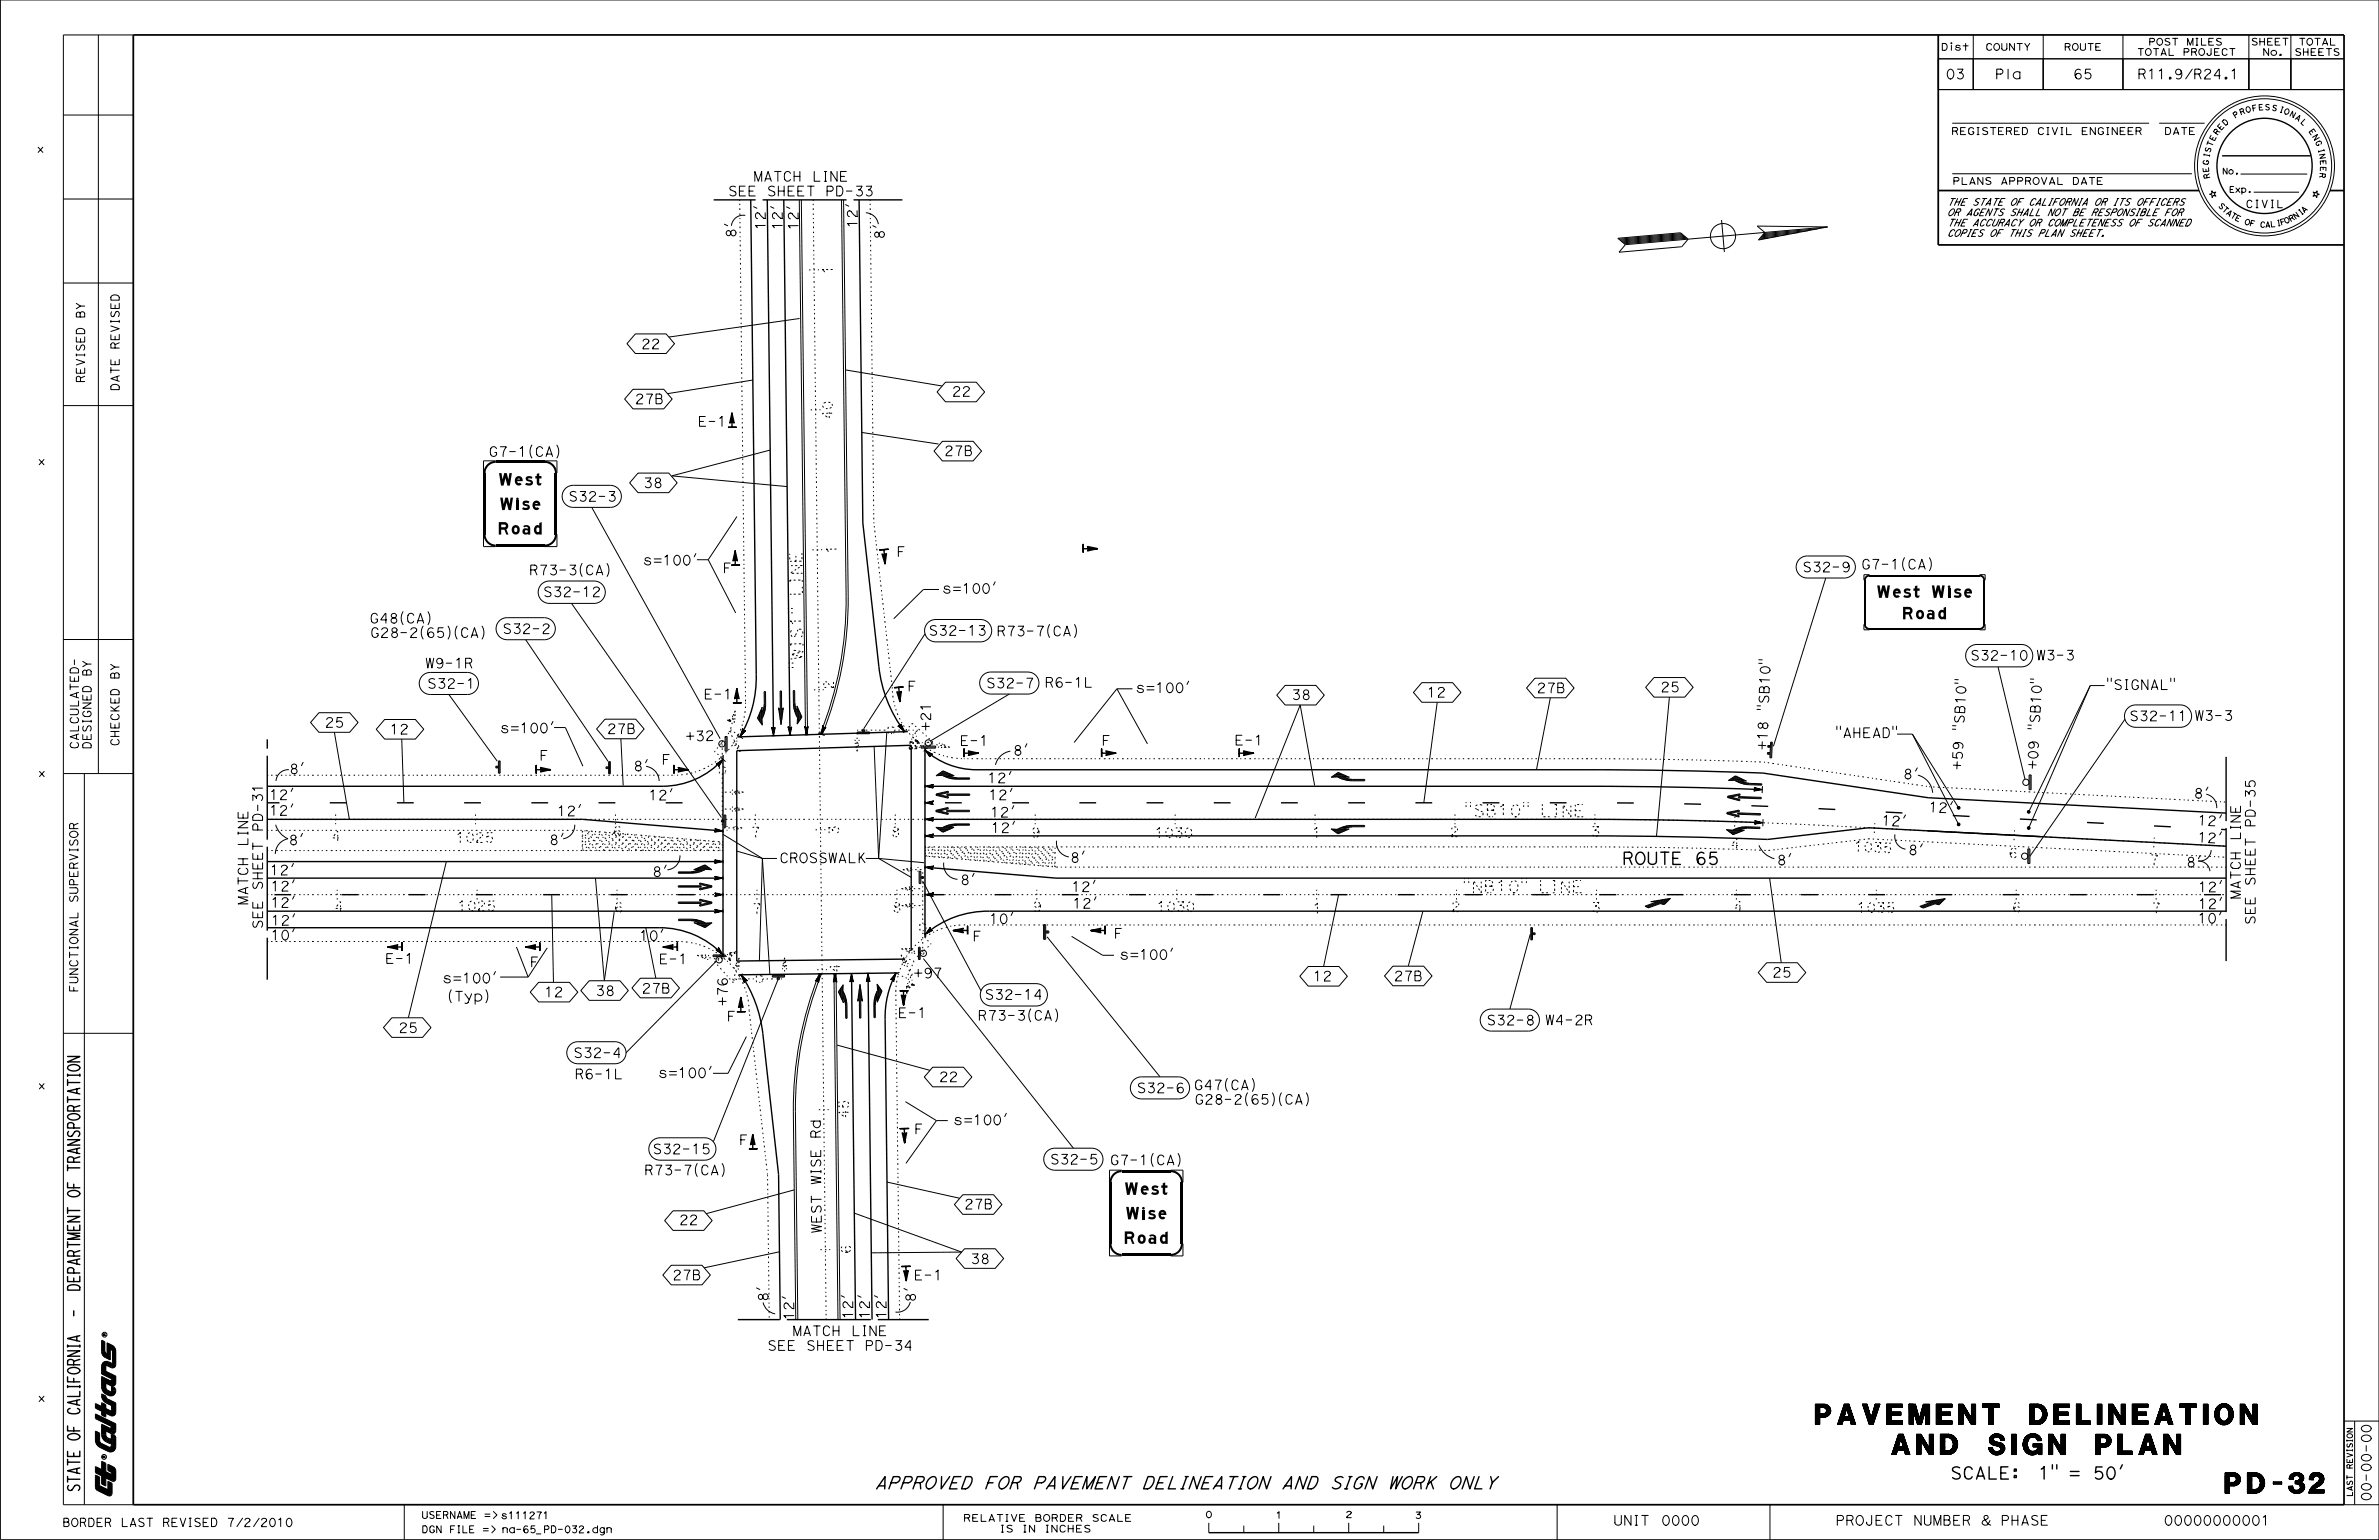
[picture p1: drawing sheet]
<svg xmlns="http://www.w3.org/2000/svg" width="432mm" height="279mm" viewBox="0 0 432 279" stroke-linecap="round" stroke-linejoin="round" font-family="sans-serif">
<defs><g id="words">
<g font-size="3.7">
<text x="329.5" y="258.4">PAVEMENT DELINEATION</text>
<text x="343.4" y="263.9">AND SIGN PLAN</text>
<text x="403.9" y="270.9">PD-32</text>
</g>
<g font-size="2.2">
<text x="90.6" y="88.1">W est</text>
<text x="90.8" y="92.5">W i</text>
<text x="94.8" y="92.5">se</text>
<text x="90.5" y="96.9">Road</text>
<text x="145.6" y="108.3" transform="rotate(-91 145.6 108.3)">L I N E</text>
<text x="340.7" y="108.4">W est W i</text>
<text x="345.4" y="112.3">Road</text>
<text x="354.6" y="108.4">se</text>
<text x="145.8" y="121.5" transform="rotate(-91 145.8 121.5)">&quot; WI S 1 &quot;</text>
<text x="265.7" y="148.2">&quot;SB10&quot; LINE</text>
<text x="265.4" y="162">&quot;NB10&quot; LINE</text>
<text x="294.4" y="156.8">ROUTE 65</text>
<text x="204.2" y="216.7">W est</text>
<text x="204.4" y="221.2">W i</text>
<text x="208.4" y="221.2">se</text>
<text x="204.1" y="225.6">Road</text>
<text x="354" y="268.3">SCALE:</text>
<text x="371.6" y="268.3">1&quot; = 50’</text>
<text x="158.7" y="270.1">APPROVED FOR PAVEMENT DELINEATION AND SIGN WORK ONLY</text>
</g>
<g font-size="1.8">
<text x="353.1" y="14.3">03</text>
<text x="362.1" y="14.3">Pla</text>
<text x="376.3" y="14.3">65</text>
<text x="387.9" y="14.3">R11.9/R24.1</text>
<text x="132.1" y="35.5">SEE SHEET PD-33</text>
<text x="136.7" y="32.9">MATCH LINE</text>
<text x="138.9" y="41.8" transform="rotate(-91 138.9 41.8)">1 2 ’</text>
<text x="142" y="41.8" transform="rotate(-91 142 41.8)">1 2 ’</text>
<text x="144.9" y="41.8" transform="rotate(-91 144.9 41.8)">1 2 ’</text>
<text x="155.6" y="41.4" transform="rotate(-91 155.6 41.4)">1 2 ’</text>
<text x="133.6" y="43.2" transform="rotate(-91 133.6 43.2)">8 ’</text>
<text x="160.5" y="43.5" transform="rotate(-91 160.5 43.5)">8 ’</text>
<text x="151.1" y="49.8" transform="rotate(-91 151.1 49.8)">1</text>
<text x="116.4" y="63.3">22</text>
<text x="172.8" y="71.9">22</text>
<text x="115.2" y="73.3">27B</text>
<text x="126.6" y="77.3">E-1</text>
<text x="151.1" y="76.2" transform="rotate(-91 151.1 76.2)">4 0</text>
<text x="88.7" y="82.8">G7-1(CA)</text>
<text x="171.4" y="82.7">27B</text>
<text x="116.7" y="88.5">38</text>
<text x="103.1" y="90.9">S32-3</text>
<text x="151.8" y="100.5" transform="rotate(-91 151.8 100.5)">1</text>
<text x="162.7" y="101">F</text>
<text x="96" y="104.3">R73-3(CA)</text>
<text x="116.7" y="102.5">s=100’</text>
<text x="131.2" y="103.9">F</text>
<text x="171" y="107.6">s=100’</text>
<text x="327.1" y="103.8">S32-9</text>
<text x="337.8" y="103.3">G7-1(CA)</text>
<text x="67" y="113">G48(CA)</text>
<text x="98.5" y="108.3">S32-12</text>
<text x="67.2" y="115.7">G28-2(65)(CA)</text>
<text x="91.2" y="115">S32-2</text>
<text x="168.5" y="115.3">S32-13</text>
<text x="180.9" y="115.4">R73-7(CA)</text>
<text x="357.6" y="119.8">S32-10</text>
<text x="369.6" y="119.7">W3-3</text>
<text x="77.1" y="121.2">W9-1R</text>
<text x="77.5" y="124.9">S32-1</text>
<text x="151.3" y="125.1" transform="rotate(-91 151.3 125.1)">2</text>
<text x="164.7" y="125.4">F</text>
<text x="179" y="124.8">S32-7</text>
<text x="189.6" y="124.7">R6-1L</text>
<text x="206.1" y="125.7">s=100’</text>
<text x="278.9" y="125.7">27B</text>
<text x="301.4" y="125.5">25</text>
<text x="382.2" y="125.1">&quot;SIGNAL&quot;</text>
<text x="58.9" y="131.9">25</text>
<text x="127.7" y="126.8">E-1</text>
<text x="234.4" y="126.9">38</text>
<text x="258.9" y="126.5">12</text>
<text x="321" y="129.1" transform="rotate(-88 321 129.1)">&quot; S B 1 0 &quot;</text>
<text x="386.5" y="130.8">S32-11</text>
<text x="398.3" y="130.7">W3-3</text>
<text x="70.7" y="133.2">12</text>
<text x="90.8" y="133">s=100’</text>
<text x="97.9" y="137.9">F</text>
<text x="110.2" y="133.1">27B</text>
<text x="124.4" y="134.5" transform="rotate(-2 124.4 134.5)">+ 3</text>
<text x="128" y="134.4" transform="rotate(-2 128 134.4)">2</text>
<text x="168.9" y="132.7" transform="rotate(-90 168.9 132.7)">+21</text>
<text x="174.2" y="135.3">E-1</text>
<text x="183.8" y="137">8’</text>
<text x="199.9" y="135.2">F</text>
<text x="224.1" y="135.2">E-1</text>
<text x="320.7" y="136.1" transform="rotate(-88 320.7 136.1)">+ 1</text>
<text x="320.8" y="132.6" transform="rotate(-88 320.8 132.6)">8</text>
<text x="333.1" y="133.8">&quot;AHEAD&quot;</text>
<text x="356.4" y="132.7" transform="rotate(-87 356.4 132.7)">&quot; S B 1 0 &quot;</text>
<text x="370.1" y="132.6" transform="rotate(-87 370.1 132.6)">&quot; S B 1 0 &quot;</text>
<text x="52.5" y="140.4">8’</text>
<text x="114.9" y="139.9">8’</text>
<text x="120.1" y="138.7">F</text>
<text x="179.2" y="142">12’</text>
<text x="345.3" y="141.3" transform="rotate(3 345.3 141.3)">8 ’</text>
<text x="356.1" y="139.8" transform="rotate(-87 356.1 139.8)">+ 5 9</text>
<text x="369.8" y="139.6" transform="rotate(-87 369.8 139.6)">+ 0 9</text>
<text x="48.8" y="145.1">12’</text>
<text x="48.8" y="147.9">12’</text>
<text x="101.1" y="148">12’</text>
<text x="117.7" y="145.1">12’</text>
<text x="179.4" y="145.1">12’</text>
<text x="179.7" y="148.2">12’</text>
<text x="341.4" y="149.7" transform="rotate(3 341.4 149.7)">1 2 ’</text>
<text x="350" y="147.3" transform="rotate(3 350 147.3)">1</text>
<text x="351.7" y="147.4" transform="rotate(3 351.7 147.4)">2 ’</text>
<text x="398.1" y="144.7" transform="rotate(3 398.1 144.7)">8 ’</text>
<text x="398.8" y="149.7" transform="rotate(3 398.8 149.7)">1</text>
<text x="400.6" y="149.7" transform="rotate(3 400.6 149.7)">2 ’</text>
<text x="45" y="153.6" transform="rotate(-90 45 153.6)">LINE</text>
<text x="47.7" y="150.9" transform="rotate(-90 47.7 150.9)">PD-31</text>
<text x="52.3" y="153.3">8’</text>
<text x="60.1" y="152.6">4</text>
<text x="82.7" y="152.8">1025</text>
<text x="99.7" y="153.2">8’</text>
<text x="111.2" y="151.7">6</text>
<text x="136.3" y="151.9">7</text>
<text x="152.3" y="151.5" transform="rotate(-91 152.3 151.5)">3</text>
<text x="161.6" y="151.8">8</text>
<text x="179.8" y="151.1">12’</text>
<text x="187.1" y="151.9">9</text>
<text x="209.5" y="152">1030</text>
<text x="238.1" y="151.9">1</text>
<text x="263.1" y="151.8">2</text>
<text x="288.7" y="151.7">3</text>
<text x="314" y="153.9" transform="rotate(2 314 153.9)">4</text>
<text x="336.4" y="154.4" transform="rotate(3 336.4 154.4)">1</text>
<text x="338.2" y="154.5" transform="rotate(3 338.2 154.5)">0</text>
<text x="339.9" y="154.6" transform="rotate(3 339.9 154.6)">3</text>
<text x="341.7" y="154.7" transform="rotate(3 341.7 154.7)">5</text>
<text x="346.3" y="155" transform="rotate(3 346.3 155)">8 ’</text>
<text x="364.5" y="155.6" transform="rotate(3 364.5 155.6)">6</text>
<text x="398.8" y="152.8" transform="rotate(3 398.8 152.8)">1</text>
<text x="400.6" y="152.8" transform="rotate(3 400.6 152.8)">2 ’</text>
<text x="406.7" y="152.5" transform="rotate(-90 406.7 152.5)">LINE</text>
<text x="409.3" y="150.2" transform="rotate(-90 409.3 150.2)">PD-35</text>
<text x="47.7" y="161.5" transform="rotate(-90 47.7 161.5)">SHEET</text>
<text x="48.9" y="158.7">12’</text>
<text x="49.1" y="161.7">12’</text>
<text x="118.4" y="159">8’</text>
<text x="141.5" y="156.5">CROSSWALK</text>
<text x="174.3" y="160.5">8’</text>
<text x="194.2" y="156.5">8’</text>
<text x="194.4" y="161.8">12’</text>
<text x="322.5" y="156.9">8’</text>
<text x="390.1" y="156.8" transform="rotate(3 390.1 156.8)">7</text>
<text x="396.8" y="157.3">8’</text>
<text x="398.9" y="161.8">12’</text>
<text x="409.3" y="160.8" transform="rotate(-90 409.3 160.8)">SHEET</text>
<text x="45" y="164.2" transform="rotate(-90 45 164.2)">MATCH</text>
<text x="49.1" y="164.6">12’</text>
<text x="49.2" y="167.8">12’</text>
<text x="60.6" y="165.4">4</text>
<text x="83" y="165.2">1025</text>
<text x="111.4" y="165.5">6</text>
<text x="136.5" y="165.7">7</text>
<text x="161.9" y="165.5">8</text>
<text x="179.5" y="167.6">10’</text>
<text x="187.4" y="165.4">9</text>
<text x="194.6" y="164.8">12’</text>
<text x="209.9" y="165.4">1030</text>
<text x="238.2" y="165.7">1</text>
<text x="263.4" y="165.4">2</text>
<text x="288.8" y="165.5">3</text>
<text x="314.6" y="165.3">4</text>
<text x="337" y="165.5">1035</text>
<text x="365.2" y="165.5">6</text>
<text x="390.5" y="165.6">7</text>
<text x="398.8" y="167.5">10’</text>
<text x="398.9" y="164.9">12’</text>
<text x="406.7" y="163.2" transform="rotate(-90 406.7 163.2)">MATCH</text>
<text x="409.3" y="167.8" transform="rotate(-90 409.3 167.8)">SEE</text>
<text x="47.7" y="168.6" transform="rotate(-90 47.7 168.6)">SEE</text>
<text x="49.1" y="170.5">10’</text>
<text x="116" y="170.6">10’</text>
<text x="176.5" y="170.7">F</text>
<text x="202.2" y="170.2">F</text>
<text x="69.9" y="174.8">E-1</text>
<text x="80.3" y="178.3">s=100’</text>
<text x="96.2" y="175.4">F</text>
<text x="119.6" y="174.9">E-1</text>
<text x="152.5" y="176.6" transform="rotate(-91 152.5 176.6)">4</text>
<text x="165.8" y="177.5" transform="rotate(-1 165.8 177.5)">+ 9 7</text>
<text x="203.2" y="174.1">s=100’</text>
<text x="238.3" y="178">12</text>
<text x="253" y="178">27B</text>
<text x="321.7" y="177.3">25</text>
<text x="81.1" y="181.6">(Typ)</text>
<text x="98.7" y="180.9">12</text>
<text x="108.1" y="180.6">38</text>
<text x="116.4" y="180.2">27B</text>
<text x="131.9" y="185.3">F</text>
<text x="132" y="182.5" transform="rotate(-90 132 182.5)">+76</text>
<text x="163" y="184.6">E-1</text>
<text x="177.4" y="185.1">R73-3(CA)</text>
<text x="178.7" y="181.3">S32-14</text>
<text x="269.8" y="186">S32-8</text>
<text x="280.4" y="185.9">W4-2R</text>
<text x="72.3" y="187.3">25</text>
<text x="104" y="191.9">S32-4</text>
<text x="104.3" y="195.7">R6-1L</text>
<text x="119.5" y="195.5">s=100’</text>
<text x="170.4" y="196.2">22</text>
<text x="216.7" y="197.7">G47(CA)</text>
<text x="154.1" y="203" transform="rotate(-91 154.1 203)">4 5</text>
<text x="206.3" y="198.3">S32-6</text>
<text x="216.8" y="200.3">G28-2(65)(CA)</text>
<text x="118.4" y="209.3">S32-15</text>
<text x="134.1" y="207.7">F</text>
<text x="148.9" y="206.6" transform="rotate(-90 148.9 206.6)">Rd</text>
<text x="165.9" y="205.7">F</text>
<text x="173.1" y="204.1">s=100’</text>
<text x="116.9" y="213.2">R73-7(CA)</text>
<text x="149" y="215" transform="rotate(-90 149 215)">WISE</text>
<text x="190.6" y="211.2">S32-5</text>
<text x="201.4" y="211.3">G7-1(CA)</text>
<text x="175" y="219.3">27B</text>
<text x="123.2" y="222.2">22</text>
<text x="149.1" y="223.8" transform="rotate(-90 149.1 223.8)">WEST</text>
<text x="154.4" y="227.5" transform="rotate(-91 154.4 227.5)">6</text>
<text x="122" y="232.2">27B</text>
<text x="165.8" y="232.2">E-1</text>
<text x="176.1" y="229.3">38</text>
<text x="139.4" y="236.2" transform="rotate(-91 139.4 236.2)">8 ’</text>
<text x="144.1" y="239.6" transform="rotate(-91 144.1 239.6)">1 2 ’</text>
<text x="154.8" y="239.4" transform="rotate(-91 154.8 239.4)">1 2 ’</text>
<text x="157.8" y="239.4" transform="rotate(-91 157.8 239.4)">1 2 ’</text>
<text x="160.8" y="239.4" transform="rotate(-91 160.8 239.4)">1 2 ’</text>
<text x="166.2" y="236.3" transform="rotate(-91 166.2 236.3)">8 ’</text>
<text x="139.3" y="245">SEE SHEET PD-34</text>
<text x="143.8" y="242.3">MATCH LINE</text>
<text x="430.4" y="272.4" transform="rotate(-90 430.4 272.4)">00-00-00</text>
<text x="292.8" y="276.7">UNIT</text>
<text x="301.5" y="276.7">0000</text>
<text x="333.2" y="276.7">PROJECT NUMBER &amp; PHASE</text>
<text x="392.7" y="276.7">00000000001</text>
</g>
<g font-size="1.5">
<text x="15.4" y="57.8" transform="rotate(-90 15.4 57.8)">BY</text>
<text x="21.6" y="63.4" transform="rotate(-90 21.6 63.4)">REVISED</text>
<text x="15.4" y="69.5" transform="rotate(-90 15.4 69.5)">REVISED</text>
<text x="21.6" y="71" transform="rotate(-90 21.6 71)">DATE</text>
<text x="16.5" y="122.7" transform="rotate(-90 16.5 122.7)">BY</text>
<text x="21.6" y="123.3" transform="rotate(-90 21.6 123.3)">BY</text>
<text x="14.3" y="136" transform="rotate(-90 14.3 136)">CALCULATED-</text>
<text x="16.5" y="136" transform="rotate(-90 16.5 136)">DESIGNED</text>
<text x="21.6" y="135.4" transform="rotate(-90 21.6 135.4)">CHECKED</text>
<text x="14.1" y="163.8" transform="rotate(-90 14.1 163.8)">SUPERVISOR</text>
<text x="14.1" y="180.1" transform="rotate(-90 14.1 180.1)">FUNCTIONAL</text>
<text x="11.3" y="277">BORDER LAST REVISED 7/2/2010</text>
</g>
<text font-size="1.4" x="407.6" y="37.7">CIVIL</text>
<g font-size="1.3">
<text x="6.9" y="27.6">x</text>
<text x="354.1" y="24.4">REGISTERED CIVIL ENGINEER</text>
<text x="392.8" y="24.4">DATE</text>
<text x="354.4" y="33.5">PLANS APPROVAL DATE</text>
<text x="6.9" y="84.3">x</text>
<text x="7" y="140.9">x</text>
<text x="6.9" y="197.6">x</text>
<text x="6.9" y="254.3">x</text>
<text x="76.5" y="275.5">USERNAME =&gt; s111271</text>
<text x="76.5" y="278.1">DGN FILE =&gt;</text>
<text x="91.1" y="278.1">na-65_PD-032.dgn</text>
<text x="174.8" y="276">RELATIVE BORDER SCALE</text>
<text x="181.4" y="278">IS IN INCHES</text>
</g>
<g font-size="1.2">
<text x="352.3" y="9.1">Dist</text>
<text x="360.3" y="9.1">COUNTY</text>
<text x="374.6" y="9.1">ROUTE</text>
<text x="387.9" y="10.1">TOTAL PROJECT</text>
<text x="389.9" y="8.2">POST MILES</text>
<text x="408.5" y="8.2">SHEET</text>
<text x="410.6" y="10.1">No.</text>
<text x="416.4" y="10.1">SHEETS</text>
<text x="417.2" y="8.2">TOTAL</text>
<text x="353.4" y="41">THE ACCURACY OR COMPLETENESS OF SCANNED</text>
<text x="353.4" y="39.1">OR AGENTS SHALL NOT BE RESPONSIBLE FOR</text>
<text x="353.4" y="37.3">THE STATE OF CALIFORNIA OR ITS OFFICERS</text>
<text x="353.4" y="42.9">COPIES OF THIS PLAN SHEET.</text>
<text x="218.7" y="275.4">0</text>
<text x="231.5" y="275.5">1</text>
<text x="244.2" y="275.3">2</text>
<text x="256.7" y="275.5">3</text>
</g>
<g font-size="1.1">
<text x="403.3" y="31.6">No.</text>
<text x="404.6" y="34.9">Exp.</text>
</g>
<g font-size="1">
<text x="403.1" y="23.7" transform="rotate(-47 403.1 23.7)">E</text>
<text x="403.9" y="22.9" transform="rotate(-42 403.9 22.9)">D</text>
<text x="405.6" y="21.5" transform="rotate(-31 405.6 21.5)">P</text>
<text x="406.7" y="20.9" transform="rotate(-20 406.7 20.9)">R</text>
<text x="407.7" y="20.5" transform="rotate(-15 407.7 20.5)">O</text>
<text x="408.8" y="20.2" transform="rotate(-10 408.8 20.2)">F</text>
<text x="409.9" y="20" transform="rotate(-4 409.9 20)">E</text>
<text x="411" y="19.9" transform="rotate(1 411 19.9)">S</text>
<text x="412.3" y="20" transform="rotate(12 412.3 20)">S</text>
<text x="413.5" y="20.2" transform="rotate(17 413.5 20.2)">I</text>
<text x="414.4" y="20.5" transform="rotate(22 414.4 20.5)">O</text>
<text x="415.5" y="21" transform="rotate(28 415.5 21)">N</text>
<text x="416.5" y="21.5" transform="rotate(33 416.5 21.5)">A</text>
<text x="417.5" y="22.2" transform="rotate(44 417.5 22.2)">L</text>
<text x="419" y="23.8" transform="rotate(55 419 23.8)">E</text>
<text x="401" y="28.7" transform="rotate(-79 401 28.7)">I</text>
<text x="401.1" y="27.8" transform="rotate(-74 401.1 27.8)">S</text>
<text x="401.4" y="26.7" transform="rotate(-69 401.4 26.7)">T</text>
<text x="401.9" y="25.7" transform="rotate(-63 401.9 25.7)">E</text>
<text x="402.4" y="24.6" transform="rotate(-53 402.4 24.6)">R</text>
<text x="419.7" y="24.7" transform="rotate(60 419.7 24.7)">N</text>
<text x="420.2" y="25.7" transform="rotate(65 420.2 25.7)">G</text>
<text x="420.7" y="27" transform="rotate(76 420.7 27)">I</text>
<text x="421" y="27.9" transform="rotate(81 421 27.9)">N</text>
<text x="421.1" y="29" transform="rotate(87 421.1 29)">E</text>
<text x="400.8" y="30" transform="rotate(-85 400.8 30)">G</text>
<text x="400.9" y="31.2" transform="rotate(-96 400.9 31.2)">E</text>
<text x="401.1" y="32.3" transform="rotate(-101 401.1 32.3)">R</text>
<text x="421.1" y="31.3" transform="rotate(98 421.1 31.3)">R</text>
<text x="421.2" y="30.2" transform="rotate(92 421.2 30.2)">E</text>
<text x="402.6" y="37.4" transform="rotate(46 402.6 37.4)">S</text>
<text x="403.2" y="38.1" transform="rotate(41 403.2 38.1)">T</text>
<text x="404" y="38.8" transform="rotate(37 404 38.8)">A</text>
<text x="404.7" y="39.3" transform="rotate(32 404.7 39.3)">T</text>
<text x="405.5" y="39.8" transform="rotate(27 405.5 39.8)">E</text>
<text x="407.3" y="40.6" transform="rotate(18 407.3 40.6)">O</text>
<text x="408.3" y="40.9" transform="rotate(13 408.3 40.9)">F</text>
<text x="410.2" y="41.2" transform="rotate(4 410.2 41.2)">C</text>
<text x="411.1" y="41.3" transform="rotate(-1 411.1 41.3)">A</text>
<text x="412.1" y="41.2" transform="rotate(-6 412.1 41.2)">L</text>
<text x="413.2" y="41" transform="rotate(-10 413.2 41)">I</text>
<text x="414" y="40.9" transform="rotate(-15 414 40.9)">F</text>
<text x="414.8" y="40.6" transform="rotate(-24 414.8 40.6)">O</text>
<text x="415.7" y="40.2" transform="rotate(-29 415.7 40.2)">R</text>
<text x="416.6" y="39.8" transform="rotate(-34 416.6 39.8)">N</text>
<text x="417.5" y="39.2" transform="rotate(-38 417.5 39.2)">I</text>
<text x="418.2" y="38.7" transform="rotate(-43 418.2 38.7)">A</text>
<text x="427" y="266.5" transform="rotate(-90 427 266.5)">REVISION</text>
<text x="427" y="271.6" transform="rotate(-90 427 271.6)">LAST</text>
</g>
<g font-size=".5">
<text x="19.2" y="242.4" transform="rotate(-90 19.2 242.4)">R</text>
<text x="19.1" y="264.6" transform="rotate(-90 19.1 264.6)">R</text>
</g>
</g></defs>
<g fill="none" stroke="#000" stroke-width=".25">
<path d="M129.5 36.3h7.6M136.3 36.3l1 86.1a21.1 21.1 0 0 1-3 11.3M138.4 36.3h15.3M139.3 36.3l1.1 97.2M142.3 36.3l1.1 97.1M154.9 36.3h8.9M155.9 36.3l.7 58.6 2.9 26a23.9 23.9 0 0 0 4.7 11.9M133 76.6l-.1-.8-.2 .8 .2-.8-.1-.9 .5 1.8-.4-.2-.4 .3 .3-1.9 .1 2.6h-.8h1.5h-.7M160.4 99.7l-.7 .1 1.5-.1h-.8l.2 2.6 .3-1.8-.4 .2-.4-.2 .5 1.8v-.8l.1-.9-.1 .9-.3-.9M196.6 99.6v.7v-1.5v.8l2.6-.1-1.8-.4 .2 .5-.2 .3 1.8-.4h-.8l-.9-.1 .9 .1-.9 .2M133.6 101.6l-.2-.8-.1 .8 .1-.8v-.8l.4 1.8-.4-.3-.4 .3 .4-1.8v2.5h-.7h1.5h-.8M48.5 134.1v1.7"/>
<path d="M48.5 137.1v15.2M97.3 139.7v.7v-1.5v.8l2.6-.1-1.8-.4 .2 .5-.2 .3 1.8-.4h-.8l-.9-.1 .9 .1-.9 .2M122.3 139.7v.7v-1.5v.8l2.6-.1-1.8-.4 .2 .5-.2 .3 1.8-.4h-.8l-.9-.1 .9 .1-.9 .2M131.2 137.8a14.9 14.9 0 0 1-10.8 4.9h-71.9M131.2 137.1v36.6M133.9 126.6l-.2-.8-.2 .8 .2-.8v-.8l.4 1.8-.4-.3-.4 .3 .4-1.8v2.5h-.7h1.5h-.8M163.1 124.7l-.7 .1 1.5-.2-.8 .1 .2 2.6 .3-1.9-.4 .3-.4-.2 .5 1.8v-.9l.1-.8-.1 .8-.3-.8M164.8 132.7l-31 1M167.9 135.6v34.4M167.9 136.1a14.1 14.1 0 0 0 9.2 3.6h114.7l13.2 .1 13.1 .4 1.9 .1 30 4.4 54.1 2.8M175 136.7v.7v-1.5v.8l2.6-.1-1.8-.4 .2 .4-.2 .4 1.8-.4h-.9l-.8-.1 .8 .1-.8 .2M199.9 136.7l.1 .7-.1-1.5v.8l2.6-.1-1.8-.4 .3 .4-.3 .4 1.8-.4h-.8l-.8-.1 .8 .1-.8 .2"/>
<path d="M224.9 136.7v.7v-1.5v.8l2.6-.1-1.8-.4 .3 .4-.3 .4 1.8-.4h-.8l-.9-.1 .9 .1-.9 .2M404.1 137.3v11.7M48.5 156.3h82.7M48.5 148.7h57.3l25.4 2.1M48.5 159.3h82.7M48.5 145.7h2.2M48.5 153.6v15.3M59.9 145.7h3M72 145.7h3.1M84.2 145.7h3.1M96.4 145.7h3.1M108.6 145.7h3.1"/>
<path d="M120.8 145.7h3.1M167.9 142.7h123.9l15 .2 13.1 .4M167.9 151.7h123.8l14.6 .2 14.5 .4 18.3-2.1 31.3 1.6M167.9 148.7h123.9l15 .2 13.2 .4M167.9 157.3l23.8 2h212.4M171.5 145.7h3.1M183.7 145.7h3.1M195.9 145.7h3.1M208.1 145.7h3.1M220.3 145.7h3.1M232.5 145.7h3.1M244.7 145.7h3.1"/>
<path d="M256.9 145.7h3.1M269.1 145.7h3.1M281.3 145.7h3M293.5 145.7h3M305.7 145.8l3 .1M317.9 146.2l3 .1M330.1 146.7l3 .2M342.3 147.3l3 .2M349.8 150.7l54.3 2.8M354.4 148l3.1 .1M366.6 148.6l3.1 .1M378.8 149.2l3 .2"/>
<path d="M391 149.8l3 .2M403.1 150.5h1M404.1 150.2v15.3M48.5 168.3h71.2a15.9 15.9 0 0 1 11.5 4.9M48.5 165.3h82.7M48.5 170.1v7.6M49.8 162.3h3.1M62 162.3h3M72.1 171.6l-.9 .2 .9 .2-.9-.2h-.8l1.8-.4-.2 .4 .2 .4-1.8-.4h2.6v.8v-1.6v.8M74.2 162.3h3M86.4 162.3h3M97.1 171.6l-.9 .2 .9 .2-.9-.2h-.8l1.8-.4-.2 .4 .2 .4-1.8-.4h2.6v.8v-1.6v.8"/>
<path d="M98.6 162.3h3M110.8 162.3h3M122 171.6l-.8 .2 .8 .2-.8-.2h-.8l1.8-.4-.3 .4 .3 .4-1.8-.4h2.5l.1 .8-.1-1.6v.8M123 162.3h3M134.5 176.9a23.9 23.9 0 0 1 4 10.6l2.8 25.6 .3 26.3M154.6 176.6l.7 62.8M157.6 176.6l.7 62.8M162.6 176.6a17 17 0 0 0-1.9 8.3M163.1 176.5l-29.1 .4M164 179.8h-.8h1.6h-.8v2.5l.4-1.8-.4 .3-.4-.3 .4 1.8v-.8l.2-.8-.2 .8-.2-.8M165.4 172.4v-37.2l-31.7 1v38.2l30.6-.4M168.3 162.3h3.1"/>
<path d="M174.7 168.6l-.8 .2 .8 .2-.8-.2h-.9l1.8-.4-.2 .4 .2 .4-1.8-.4h2.6v.8v-1.6v.8M180.5 162.3h3.1M192.7 162.3h3.1M199.7 168.6l-.9 .2 .9 .2-.9-.2h-.8l1.8-.4-.2 .4 .2 .4-1.8-.4h2.6v.8v-1.6v.8M204.9 162.3h3.1M217.1 162.3h3.1M229.3 162.3h3.1M241.5 162.3h3.1M253.7 162.3h3.1M290.3 162.3h3.1M302.5 162.3h3.1M314.7 162.3h3.1"/>
<path d="M326.9 162.3h3.1M339.1 162.3h3M351.3 162.3h3M363.5 162.3h3M375.7 162.3h3M387.9 162.3h3M400.1 162.3h3M404.1 165.3h-224.5a17.4 17.4 0 0 0-11.7 4.3M404.1 166.8v7.6M12.3 194.9v.4M12.3 195.9v1M12.3 199v1"/>
<path d="M12.3 199.5h2.2M12.3 196.4h2.2M12.3 195.1h2.2M12.3 191.7h2.2l-2.2 1h2.2M12.4 193.5a1.46 1.46 0 0 1 2.1 .2 1.37 1.37 0 0 1-2.2 .1zM13.9 197.6v.8M14.5 194.9v.4M14.5 197.4l-2.2 .6 2.2 .5M134.6 182.7l-.1-.9-.2 .9 .2-.9v-.8l.4 1.8-.4-.3-.4 .3 .4-1.8v2.6h-.8h1.5h-.7M160.7 184.9l.6 54.5M12.3 214.6v.9h2.2M12.3 211.4v1"/>
<path d="M12.3 219.1v1M12.3 219.6h2.2M12.3 211.9h2.2M12.3 206.8h2.2l-2.2 1h2.2M12.4 216.3a1.46 1.46 0 0 1 2.1 .3 1.37 1.37 0 0 1-2.2 0zM12.4 202.4a1.46 1.46 0 0 1 2.1 .2 1.37 1.37 0 0 1-2.2 .1zM12.4 205.3a.53 .53 0 0 0 .2 .9 .53 .53 0 0 0 .7-.5 .57 .57 0 0 1 .8-.5 .57 .57 0 0 1 .1 1M13.4 210.2a.61 .61 0 0 0-.6-.3 .61 .61 0 0 0-.5 .3v.7h2.2M13.4 200.9a.61 .61 0 0 0-.6-.3 .61 .61 0 0 0-.5 .3v.7h2.2M13.4 214.9v.6M13.4 204.6v-.6a.62 .62 0 0 0-.6-.3 .62 .62 0 0 0-.5 .3v.6h2.2M13.9 208.4v.8"/>
<path d="M14.5 208.3l-2.2 .5 2.2 .5M14.5 209.9l-1.1 .3v.7M14.5 200.6l-1.1 .3v.7M136.8 207.5l-.2-.8-.2 .8 .2-.8v-.8l.4 1.8-.4-.3-.4 .3 .4-1.8v2.5h-.7h1.5h-.8M164.1 204.8h-.7l1.5-.1-.8 .1 .1 2.5 .4-1.8-.4 .3-.4-.3 .4 1.8v-.8l.1-.8-.1 .8-.2-.8M12.3 225.3v1M12.3 225.8h2.2M12.3 220.7h2.2l-2.2 1h2.2M12.3 233.4a1.65 1.65 0 0 1 2.2 .2v.5h-2.2zM13.4 227.2a.61 .61 0 0 0-.6-.3 .61 .61 0 0 0-.5 .3v.7h2.2M13.4 237.8v.9M13.4 222.6v.6"/>
<path d="M13.4 231.9v.6M13.4 231v-.7a.62 .62 0 0 0-.6-.3 .62 .62 0 0 0-.5 .3v.7h2.2M13.9 228.5v.8M14.5 231.5v1h-2.2v-.9M14.5 228.4l-2.2 .5 2.2 .5M14.5 222.3v.9h-2.2v-.9M14.5 226.9l-1.1 .3v.7M14.5 223.7h-2.2l2.2 .6-2.2 .5h2.2M133.9 239.4h7.6M142.8 239.4h15.3M159.3 239.4h9.3M164.4 229.8h-.7l1.5-.1-.8 .1 .1 2.5 .3-1.8-.3 .3-.5-.2 .5 1.7v-.8l.1-.8-.1 .8-.2-.8"/>
<path d="M12.3 258.7v.9h2.2M12.3 249.8v.9h2.2M12.3 244v.4M12.3 251.4v.4M12.3 251.6h2.2M12.3 244.2h2.2M12.3 245.1h2.2l-2.2 1h2.2M12.4 248.4a1.46 1.46 0 0 1 2.1 .3 1.37 1.37 0 0 1-2.2 0zM12.7 255.5a.45 .45 0 0 0-.4 .5 .45 .45 0 0 0 .4 .4 1.64 1.64 0 0 0 1.8-.3l-.1-.3-.3-.3M13.4 247a.61 .61 0 0 0-.6-.4 .61 .61 0 0 0-.5 .4v.6h2.2M13.4 250.1v.6M13.4 259v.6"/>
<path d="M13.9 242.5v.7M13.9 254.1v.7M14.5 252.4v1h-2.2M14.5 244v.4M14.5 251.4v.4M14.5 253.9l-2.2 .6 2.2 .5M14.5 242.3l-2.2 .5 2.2 .6M14.5 246.6l-1.1 .4v.6M12.3 264.8v1M12.3 267.9v1M12.3 268.4h2.2M12.3 265.3h2.2"/>
<path d="M12.4 260.4a1.46 1.46 0 0 1 2.1 .3 1.37 1.37 0 0 1-2.2 0zM12.4 269.5a.53 .53 0 0 0 .2 .9 .53 .53 0 0 0 .7-.5 .57 .57 0 0 1 .8-.5 .57 .57 0 0 1 .1 1M13.4 263.6v.6M13.9 266.4v.8M14.5 266.3l-2.2 .5 2.2 .5M14.5 263.3v.9h-2.2v-.9M17.4 266.3v.8M17.4 267.8v2M18 268.1v1.6M18.6 265.3v3.9M19.1 265.6v3.8M19.7 265.9v.8"/>
<path d="M19.7 268.9v1.6M20.8 266.8l-.1 1.5M219.4 278.1h38.1M370.5 266.5l.5-.4v2.2M372.5 265.7v.8M373.3 265.7v.8M385.2 265.8l-.4 .7"/>
<circle cx="411" cy="30.1" r="8.6"/>
</g>
<g fill="none" stroke="#000" stroke-width=".18" stroke-dasharray=".2 .5 .3 .6 .3 .6 .3 .6" stroke-linecap="butt">
<path d="M134.3 36.3l1 91.2M147.6 36.3l2.4 203.1M157.9 36.3l.7 58.4M148.6 48.9l-1.7 .1M148.9 74.3l-1.8 .1M149.2 99.7l-1.8 .1M158.6 94.7l3.4 30M130.6 139.3l-.1-.1M130.9 134.9l.1 .2 .2-.1-.1-.2-.2 .1M131 137.4l-1.3-1M131.1 135.1v4M131.7 139.2l-.2 .1"/>
<path d="M132 130.6l.2 .2M132.2 130.6v.1M132.2 130.8l.2 .1M132.2 130.6h-.2M132.3 130.6v.2M132.4 130.9h.1M132.4 130.6v.2M132.4 130.6h-.2M132.5 132.7l-.2 .2 .2 .1 .1-.1-.1-.2M132.5 130.9l.1-.3M132.5 130.8l.9 .2M132.5 130.6v.3"/>
<path d="M132.6 130.6h-.2M132.6 130.6l-.1 .3M132.7 132.4l-3 4M133.1 130.5l-.6 2.2M133.2 129.5l-.3 .9M133.2 130.5l.2-.8M133.3 135.2l1 1.2-.4-1.5-.6 .3M133.4 131l-.9-.2M133.4 130.5v-1.5l-.7 1.4 .7 .1M133.4 129l-.3 1.5M133.5 135.1l.4 .7M133.6 135l-1-2"/>
<path d="M133.8 134.4l-.8 .4M134 133.4l-1.3-1M134.1 135.6l-.3-.7M134.3 136.4l-.7-1.4M135.3 127.5a13 13 0 0 1-13 13.2M149.5 125.1l-1.8 .1M155.2 134.8l.4 1.5 .3-1.5h-.7M155.4 134.8v.8M155.6 136.3v-1.5M155.6 134.8v-2.3M155.6 132.5h5.5M155.7 134.8v.8"/>
<path d="M156 134.3h-.9M161.3 132.9l-.1 .1M161.3 132l-.1-.1M161.7 133.1a.63 .63 0 0 0 .6-.9 .63 .63 0 0 0-1.1-.1 .63 .63 0 0 0 .4 1h.1M162 124.7a13 13 0 0 0 12.9 13M162.3 131.9l-.1 .1M162.3 133l-.1-.1M162.4 132.5h3.8M165.1 135.6l-.1 .3 .2-.2M165.2 134.8v-.3M165.2 135.7l-.2 .2 .1-.3M165.2 134.8l-.1 .8"/>
<path d="M165.2 134.5l.6 .2M165.2 134.5v.3M165.3 134.5l-.1 .2M165.3 135.8l-.3 .1h.3M165.3 135.9h-.3l.3-.1M165.4 134.6l-.3 .7M165.4 134.1l.8 .3M165.5 134.6l-.4 1.1M165.5 134.6l.8-1.9M165.6 134.6l-.4 1.1M165.6 131.2l-1.1 1.2M165.6 131.2l3.7 3.4"/>
<path d="M165.6 133.3l.8 .3M165.7 135l.1-.3M165.8 134.7l-.1 .2M165.8 134.7l-.1 .3M165.8 134.7l-.6 1M166 135.4l.2-.2M166.1 134.5l.1-.3M166.1 135.8h.3M166.1 135.8l-.8 .1M166.2 135.2l-.2 .2M166.2 135.2l-.9 .6M166.2 134.2l.2 .1"/>
<path d="M166.3 135.3l-.4 .1M166.3 134.5h-.2M166.3 135.4l-.9 .3M166.3 134.3l-.1 .2M166.3 135.5l-1.2 .4M166.4 135.5l1.9-.6M166.4 135.6l-.7 .3M166.4 134.3l.1 .1M166.4 135.7l-.3 .1M166.4 134.3l-.1 .2M166.4 135.8l-.2-.6M166.4 135.8h-.3"/>
<path d="M166.5 134.3v.3M166.5 134.6v.1M166.5 132.6l-.1-.2-.2 .1 .1 .2 .2-.1M166.5 134.7v.2M166.5 134.5h-.2M166.5 134.4l-.1 .1M166.5 134.9l.3-.1M166.5 134.4l.2 .2M166.5 134.4v.1M166.6 134.5l-.1-.2M166.6 134.5l-.1 .1M166.7 134.6l-.2 .1"/>
<path d="M166.7 134.7l-.1-.2M166.7 134.6l-.2-.1M166.7 134.7l-.2 .1M166.8 134.8l-.1-.1M166.9 135.7l-.3-.8M167.7 135.5l-.3-.8M168.4 134.7l-.1 .2h.2l.1-.2h-.2M169.3 134.6l-1.1 1.2M170.5 134.7l-.2 1M170.8 135.6h1.5l-1.4-.6-.1 .6M170.8 135.6h.2M170.9 135.3l-2.3-.5"/>
<path d="M170.9 135h.2M171.5 135.6l-.7-.1M171.6 135.2l-.7-.1M172.3 135.6l-1.4-.3M288 137.7h-113.1M288 137.7l16.1 .1 16.1 .5M320.2 138.3l30 4.4M48.5 140.7h73.8M48.5 150.7h57.2M48.5 148.6h239.5M60.9 149.5v-1.7M86.3 149.5v-1.7"/>
<path d="M105.7 154.3v-3.6M105.7 151l.3-.3M105.7 152.1l1.4-1.3M105.7 153.3l2.4-2.4M105.7 151.4l2.9 2.9M105.7 152.6l1.7 1.7M105.7 153.8l.5 .5M105.9 154.3l3.3-3.4M106.1 150.7l3.6 3.6M107 154.3l3.3-3.3M107.4 150.8l3.5 3.5M108.2 154.3l3.2-3.2"/>
<path d="M108.7 150.9l3.4 3.4M109.4 154.3l3.1-3.1M110 151l3.3 3.3M110.6 154.3l3-3M111.3 151.1l3.2 3.2M111.7 149.5v-1.7M111.8 154.3l2.9-2.9M112.5 151.2l3.1 3.1M112.9 154.3l2.9-2.8M113.8 151.3l3 3M114.1 154.3l2.8-2.7M115.1 151.4l2.9 2.9"/>
<path d="M115.3 154.3l2.6-2.6M116.4 151.5l2.8 2.8M116.5 154.3l2.5-2.5M117.6 154.3l2.5-2.5M117.7 151.6l2.7 2.7M118.8 154.3l2.4-2.4M119 151.8l2.5 2.5M120 154.3l2.3-2.3M120.3 151.9l2.4 2.4M121.2 154.3l2.2-2.2M121.5 152l2.4 2.3M122.4 154.3l2.1-2.1"/>
<path d="M122.8 152.1l2.3 2.2M123.5 154.3l2.1-2M124.1 152.2l2.1 2.1M124.7 154.3l1.9-1.9M125.4 152.3l2 2M125.9 154.3l1.8-1.8M126.7 152.4l1.9 1.9M127.1 154.3l1.7-1.7M128 152.5l1.8 1.8M128.3 154.3l1.6-1.6M129.2 152.6l1.8 1.7M129.4 154.3l1.6-1.5"/>
<path d="M130.5 152.7l.7 .7M130.6 154.3l.6-.6M130.6 140.2l-.1 .1M131.1 140.4a.63 .63 0 0 0 .6-.9 .63 .63 0 0 0-1.1-.2 .63 .63 0 0 0 .3 1l.2 .1M131.1 140.4v9.8M131.2 154.3h-82.7M131.2 152.8l-25.5-2.1M131.7 140.3l-.2-.1M132 149.8v.9M132.9 143.3v.9M132.9 146.3v1M133.2 150.6l1.5-.4-1.5-.3v.7"/>
<path d="M133.2 150.2h-2.1M133.2 150.1h.8M133.4 143.7h-2.3M133.4 144.1l1.5-.4-1.5-.3v.7M133.4 143.9h.8M133.4 143.6h.8M133.4 146.8h-2.3M133.4 147.1l1.5-.3-1.5-.4v.7M133.4 146.6h.8M133.9 150.4h-.7M134.1 147h-.7M134.7 150.2h-1.5"/>
<path d="M134.9 143.7h-1.5M134.9 146.8h-1.5M137.1 149.5v-1.7M149.8 150.5h-1.8M162.5 149.5v-1.7M163.9 157.8h1.5M165.4 157.8h2.1M165.4 157.6h-.8M165.4 157.9h-.8M165.4 157.4l-1.5 .4 1.5 .3v-.7M166.6 158.1v-.8M167.9 153.7h120.1"/>
<path d="M167.9 155.3l23.8 2M167.9 154.3l.7-.6M167.9 154.8l.6 .6M167.9 153.7l1.9 1.8M168.1 155.3l1.7-1.6M169.1 153.7l1.9 1.9M169.1 155.4l1.8-1.7M170.2 155.5l1.9-1.8M170.3 153.7l2 2M171.3 155.6l2-1.9M171.5 153.7l2.1 2.1M172.4 155.7l2.1-2"/>
<path d="M172.6 153.7l2.3 2.2M173.5 155.8l2.1-2.1M173.8 153.7l2.4 2.3M174.6 155.9l2.2-2.2M175 153.7l2.5 2.4M175.7 156l2.3-2.3M176.2 153.7l2.6 2.5M176.8 156.1l2.4-2.4M177.4 153.7l2.6 2.6M177.8 156.2l2.6-2.5M178.5 153.7l2.8 2.7M178.9 156.2l2.6-2.5"/>
<path d="M179.7 153.7l2.9 2.9M180 156.3l2.7-2.6M180.9 153.7l3 3M181.1 156.4l2.8-2.7M182.1 153.7l3.1 3.1M182.2 156.5l2.9-2.8M183.2 153.7l3.3 3.2M183.3 156.6l2.9-2.9M184.4 156.7l3-3M184.4 153.7l3.4 3.3M185.5 156.8l3.1-3.1M185.6 153.7l3.4 3.4"/>
<path d="M186.6 156.9l3.2-3.2M186.8 153.7l3.5 3.5M187.6 157l3.4-3.3M187.9 149.5v-1.7M188 153.7l3.5 3.5M188.7 157.1l2.8-2.8M189.1 153.7l2.4 2.3M189.8 157.2l1.7-1.7M190.3 153.7l1.2 1.1M190.9 157.2l.6-.6M191.5 157.3v-3.6M213.3 149.5v-1.7"/>
<path d="M238.7 149.5v-1.7M264.1 149.5v-1.7M288 153.7l16.5 .1 16.4 .5M289.5 147.8v1.7M314.9 148.2l-.1 1.8M330.9 149.8a836.4 836.4 0 0 0-42.9-1.1M330.9 149.8l73.2 3.7M339.2 152.2l-18.3 2.1M339.2 152.2l64.9 3.3M340.3 149.3l-.1 1.8M350.2 142.7l53.9 2.8M365.7 150.7l-.1 1.7"/>
<path d="M391 152l-.1 1.7M404.1 157.3h-212.4M48.5 170.8h74.5M48.5 162.3h355.6M61.2 161.4v1.8M86.6 161.4v1.8M112 161.4v1.8M123 170.8a12.8 12.8 0 0 1 13 12.6M126.6 173.3l1.5 .3M127.3 173.7l.7 .1M127.4 173.3l.7 .1M128 173.9h-.2"/>
<path d="M128.1 173.6l2.3 .5M128.1 173.3h-.2M128.1 173.3h-1.5l1.4 .7 .1-.7M128.4 174.2l.2-.9M129.7 174.5l3.3 3.7M130.4 174.1l.1 .2 .2-.2-.2-.2-.1 .2M131 173.4l-1.3 1.1M131.3 173.4l.3 .7M132 173.1l.4 .8M132.2 173.9l.1 .2M132.3 174l.2-.1M132.3 174.1l.1 .1"/>
<path d="M132.3 174.1l.2-.1M132.4 174.2l.1-.1M132.4 172.9l.3 .6M132.4 172.9l.3-.1M132.4 174.2l.2 .2M132.5 172.9h.1M132.5 174.2h.1M132.5 173.8l-.3 .1M132.5 173.1l.7-.4M132.5 174.3h.1M132.5 174v-.2M132.5 173.2l-1.8 .9"/>
<path d="M132.6 174.1l-.1-.1M132.6 173.2l1.1-.6M132.6 174.4v-.3M132.6 173.3l.8-.4M132.7 173.4l.2-.1M132.7 173.5l.2-.2M132.7 173.5l.9-.7M132.7 172.8l-.3 .1M132.7 172.8l.8-.1M132.9 173.3l-.2 .2M133.1 177.8l.2-.1-.1-.2-.2 .1 .1 .2M133.2 175.6l.9 .2"/>
<path d="M133.3 177.6h3.9M133.5 175.2v-.2M133.5 172.7l.3-.1-.2 .2M133.6 172.8l.2-.2-.3 .1M133.6 175.2l.2-.7M133.8 175.3l-.6 2.2M133.9 175.3l.2-.8M134.1 175.4v-.2M134.1 175.4l.1-1.6-.7 1.4 .6 .2M134.2 173.8l-.4 1.5M134.3 177.1l-1.3 1.1M137.4 178.1l-.2 .1"/>
<path d="M137.4 177.2l-.2-.2M137.4 161.4v1.8M137.8 178.2a.63 .63 0 0 0 .6-.9 .63 .63 0 0 0-1.1-.1 .63 .63 0 0 0 .3 1h.2M138.4 177l-.1 .2M138.4 178.2l-.1-.1M138.4 177.6h4M141.9 175.8h1M142.1 175.3v-.2M142.2 175.3l.1-.8M142.4 175.3v2.3M142.4 173.8v1.5M142.6 175.3v-.8"/>
<path d="M142.7 175.3v-.2M142.8 175.3l-.4-1.5-.3 1.5h.7M150.1 175.9h-1.8M162.6 179.8a12.4 12.4 0 0 1 13-12M162.6 179.8l.7 59.6M162.8 161.4v1.8M163.6 173.3l.7 1.3M163.7 161.2h1.5M163.7 172.1l1.4 .3M163.7 164.3h1.5M164 174.7l-.1-.1M164.1 175.2l.8-.4"/>
<path d="M164.1 174.7l-.3-.7M164.3 174.6l1 2M164.4 174.5l-.4-.7M164.5 172.1l.7 .1M164.5 174.5l-.1-.2M164.5 179.2l.1-.3M164.5 179.2v.8M164.6 178.9l.6 .1M164.6 178.9l-.1 .3M164.6 177.5l-1.6-.7M164.6 174.4l-1-1.1 .4 1.4 .6-.3M164.6 178.9v.2"/>
<path d="M164.7 178.4l.8 .2M164.7 178.9l-.2 .7M164.8 177.6l.8 .3M164.8 179l.5-2.1M164.8 179l-.3 1.1M165 179l-.3 .9M165 179.3l.2-.3M165.1 172.7h-.2M165.1 172.6l-.6-.1M165.1 179l-.1 .3M165.1 172.4l2.3 .5M165.2 161.2h2.3"/>
<path d="M165.2 160.9l-1.5 .3 1.5 .4v-.7M165.2 161.1h-.8M165.2 161.4h-.8M165.2 179l-.2 .3M165.2 179l-.5 1.1M165.2 172.1h-.2M165.2 172.1h-1.5l1.4 .7 .1-.7M165.2 164.5h-.8M165.2 164.3h2.3M165.2 164l-1.5 .3 1.5 .3v-.6M165.2 164.1h-.8M165.4 172.3l1.1 1.3"/>
<path d="M165.5 178.8v-.3M165.5 173l.2-.9M165.5 178.5l.2 .1M165.5 178.5v.3M165.6 178.5l-.1 .3M165.6 161.7v-.9M165.6 178.8h-.1M165.7 178.5l-.1 .3M165.7 164.8v-1M165.7 178.6h.1M165.7 178.6v.2M165.8 178.6v.2"/>
<path d="M165.8 178.8h-.2M165.8 178.6l.2 .2M165.9 178.7l-.1 .1M165.9 174.4l-1.3 3.1M165.9 174.4l-1.5-.7M165.9 178.7v.1M166 178.8h-.2M166.5 173.6l2.5-2.3M167 168.7l-.1 .1M167 167.8l-.1-.1M167.5 167.6v-9.8M167.5 168.9a.63 .63 0 0 0 .5-.9 .63 .63 0 0 0-1-.2 .63 .63 0 0 0 .3 1l.2 .1"/>
<path d="M167.5 172.7v-3.8M167.7 173l-.1-.2-.2 .1 .1 .2 .2-.1M167.9 170.1l1.1 1.2M168 167.7l-.1 .1M168 168.8l-.1-.1M188.2 161.4v1.8M213.6 161.4v1.8M239 161.4v1.8M264.4 161.4v1.8M289.8 161.4v1.8M315.2 161.4v1.8M340.6 161.4v1.8"/>
<path d="M366 161.4v1.8M391.4 161.4v1.8M404.1 167.8h-228.5M136 183.4l3.3 29.8M164.5 180v.3l.2-.2M164.7 180.1l-.2 .2v-.3M139.3 213.2l.3 26.2M150.4 201.3h-1.8M150.7 226.7h-1.8"/>
</g>
<g fill="none" stroke="#000" stroke-width=".18">
<path d="M.1 0h431.7v279.3h-431.7zM17.9 6.3v134M24.2 6.3h-12.7v266.7h12.7M354.2 8.2v.9M358.2 6.3v10M370.9 6.3v10M385.3 6.3v10M408.2 6.3v10M415.8 6.3v10M425.4 10.7h-73.6v5.6h73.7M11.5 20.9h12.7M11.5 36.1h12.7"/>
<path d="M135.3 39.1a2.14 2.14 0 0 0-2.5 1.9M136.8 37.5l.6 .3M139.9 37.5l.6 .3M142.8 37.5l.5 .3M145.1 36.3l1.1 97M145.4 36.3l1.2 97M152.7 36.3l.9 72a65.4 65.4 0 0 1-4.8 24.9M153.1 36.3l.8 72a65.8 65.8 0 0 1-4.6 24.9M153.5 37.1l.6 .3M157.2 38.6a2.41 2.41 0 0 1 2.2 2.1M312.5 39.9l.5 5.8M354.3 22.4h35.8"/>
<path d="M354.3 31.5h43.5M391.9 22.4h8.2M401.5 34.6l.2 .4 .5-.2-.3 .4 .3 .4-.4-.1-.3 .3v-.4l-.5-.2 .5-.1zM403.3 28.3h16.1M406.7 31.6h12.1M409.1 34.9h8.2M419.8 34.8l.5 .2 .3-.4-.1 .5 .5 .2-.5 .1v.4l-.2-.3-.5 .1 .3-.4zM11.5 51.3h12.7M131.5 40.7l.6 .3M145.1 57.8l-23.7 3.4M158.4 40.9l.6 .3M293.6 43.2l11.4-1 1.4 1.2-1.2 1.4-11.3 1 1.1-1.4z"/>
<path d="M305.2 42.4l-11.4 1M305.4 42.6l-11.4 1M305.6 42.7l-11.4 1M305.8 42.9l-11.4 1M306 43.1l-11.4 1M306.2 43.2l-11.4 1M318.9 41l12.8 .2-12.5 2.3 1.1-1.3zM321 43.2l-1.7 .1M322.7 42.9l-3.2 .3M324.5 42.5l-4.8 .5M326.3 42.2l-6.5 .6M328.1 41.9l-8.1 .7"/>
<path d="M329.9 41.5l-9.7 .9M331.7 41.2l-36.7 3.2M11.5 73.6h12.7M114.9 70.6h5.6l1.5 1.8-1.5 1.8h-5.6l-1.5-1.8zM115.3 60.6h5.6l1.5 1.8-1.5 1.7h-5.6l-1.5-1.7zM136.6 69l-15.4 2.4M153.5 67.1l17.5 2.9M156.4 78.5l13.9 2.1M171.6 69.3h5.6l1.5 1.8-1.5 1.8h-5.6l-1.5-1.8zM87.8 96.9v2.3h2.2M90 83.6h-2.2v2.2M96.5 80.7a2.22 2.22 0 0 0 0 2.4"/>
<path d="M101.1 80.8a2.22 2.22 0 0 1 0 2.3M101.1 96.9v2.3h-2.2M101.1 83.6v2.2M102.6 88.6a2 2 0 0 1 1.4-.5h6.8a2 2 0 0 1 2 2 2 2 0 0 1-2 2h-6.8a2 2 0 0 1-1.8-1.3 2 2 0 0 1 .4-2.2zM107.4 92.1l23.3 41.9M115.8 85.8h5.6l1.5 1.8-1.5 1.8h-5.6l-1.5-1.8zM133.8 93.7l-5.3 7.9M139.8 81.7l-17.9 4.6 21 2M171 80.1h5.6l1.6 1.7-1.6 1.8h-5.6l-1.5-1.8zM11.5 116h12.7M73.2 111a2.22 2.22 0 0 0 0 2.3M76.8 113.6a2.22 2.22 0 0 0 0 2.3"/>
<path d="M77.7 111a2.22 2.22 0 0 1 0 2.3M81.3 113.6a2.22 2.22 0 0 1 0 2.3M83 113.6a2.22 2.22 0 0 0 0 2.3M87.5 113.6a2.22 2.22 0 0 1 0 2.3M90.6 112.6a2 2 0 0 1 1.5-.5h6.7a2 2 0 0 1 2 2 2 2 0 0 1-2 2h-6.8a2 2 0 0 1-1.8-1.3 2 2 0 0 1 .4-2.2zM95.4 116.1l15 22M98.3 106a2.03 2.03 0 0 1 1.4-.6h8.1a2.03 2.03 0 0 1 2.1 2 2.03 2.03 0 0 1-2.1 2.1h-8.1a2.03 2.03 0 0 1-1.9-1.3 2.03 2.03 0 0 1 .5-2.2zM103.7 109.5l27.3 38.8M105.6 102.2a2.22 2.22 0 0 0 0 2.4M110.2 102.2a2.22 2.22 0 0 1 0 2.4M126.3 100.4l-.3 .6M126.5 101.6h2"/>
<path d="M128.5 101.6l5 9.6M167.9 115l-11.1 17.2M168.4 113a2.03 2.03 0 0 1 1.4-.6h8.2a2.03 2.03 0 0 1 2 2 2.03 2.03 0 0 1-2 2.1h-8.2a2.03 2.03 0 0 1-1.8-1.3 2.03 2.03 0 0 1 .4-2.2zM170.4 106.9h-2.8l-5.4 5.4M180.6 105.6l-.3 .6M190.5 113.3a2.22 2.22 0 0 0 0 2.3M195 113.3a2.22 2.22 0 0 1 0 2.4M326.6 101.4a2 2 0 0 1 1.4-.5h6.8a2 2 0 0 1 2 2 2 2 0 0 1-2 2h-6.8a2 2 0 0 1-1.8-1.3 2 2 0 0 1 .4-2.2zM331.4 104.9l-9.5 30.5M338.3 113.3v1h1M339.3 104.3h-1v1M345.7 101.2a2.22 2.22 0 0 0 0 2.3"/>
<path d="M350.2 101.2a2.22 2.22 0 0 1 0 2.3M357.4 117.5a2.03 2.03 0 0 1 1.4-.6h8.1a2.03 2.03 0 0 1 2.1 2.1 2.03 2.03 0 0 1-2.1 2h-8.1a2.03 2.03 0 0 1-1.9-1.3 2.03 2.03 0 0 1 .5-2.2zM359.3 104.3h1v1M360.3 113.3v1h-1M52.4 139.6a2.24 2.24 0 0 0-2.3 2.1M55 138.3l-.3 .6M57.9 129.3h5.6l1.5 1.8-1.5 1.8h-5.6l-1.5-1.8zM60.7 132.9l2.7 15.8M69.8 130.5h5.6l1.5 1.8-1.5 1.8h-5.6l-1.5-1.8zM72.9 134.1l.4 11.6M76.7 122.6a2 2 0 0 1 1.4-.6h6.8a2 2 0 0 1 1.9 2 2 2 0 0 1-1.9 2h-6.8a2 2 0 0 1-1.9-1.2 2 2 0 0 1 .5-2.2zM81.5 126l8.7 12.1"/>
<path d="M90.1 139v.3M90.3 139v.3M90.5 139h-.5v.3h.5M90.5 138.1h.3v2.2h-.3zM90.6 138.1v2.2M100.4 130.9l-.3 .6M100.6 132h2l3.2 7M109.8 130.5h5.6l1.5 1.8-1.5 1.7h-5.6l-1.5-1.7zM110.1 139.1v.3M110.3 139.1v.3M110.5 139.1h-.5v.3h.5M110.5 138.2h.3v2.2h-.3z"/>
<path d="M110.6 138.2v2.2M112.7 134l.4 8.5M117.3 139a2.78 2.78 0 0 1 2.3 2.7M117.5 137.8l-.3 .6M130 138.6l1.2-.8-.7 1.3 .5-1.1-.9 .7 .7-.4-.4 .6 .1-.4-.2 .2 .2 .4-.1-.4zM130.8 137.3l.9 .9M131.6 133.6h.4v2.7h-.4zM131.8 133.6v2.7M133.8 133.4l1.1 .6M134.8 132.2l-.3 1.2 .8-.8-.6 .5 .2-.7-.1 .4 .3-.2-.3-.4 .2 .4h.4l-1.1 1.1zM137.6 130v.5M137.7 129.7v1"/>
<path d="M137.8 129.4l.1 1.4M138 129.1v1.9M138.1 128.9v2.3M138.2 128.6l.1 2.8M138.4 129.1v1.2M138.5 128.8v1.2M138.6 128.5v1.2M138.7 125.5h.2a11 11 0 0 1-.1 3.6l-.5 1.3 .1 1.2-.9-1.3 .8-2-.1 1 .4-.7 .1-.8zM138.7 127.8v1.6M138.8 125.5l.1 3.4M140 132l.4 1.1 .2-1.1-.2 .8-.2-.7 .2 .4v-.4l-.4-.1 .4 .2 .3-.2-.3 1.5zM140.7 133.5h-.6"/>
<path d="M141.4 128.5v.3M141.5 128.6v1.1M141.6 128.8l-.3-.4 .5 3.1M141.7 125.4l.1 6.1M141.9 128.7l.3-.3-.4 3.1M141.9 130.6l-.1-5.2h-.2v5.2M142 128.6v1.1M142.1 128.5v.3M143 131.9l.4 1.1 .2-1.1-.2 .8-.2-.7 .2 .4v-.3l-.4-.2 .4 .2 .3-.2-.3 1.5zM143.7 133.4h-.6M144.1 125.3v3.4M144.3 127.6l.3 1.1 .2 .4-.2-1 1 2-.9 1.3v-1.2l-.5-1.3a11 11 0 0 1-.2-3.6h.2l.1 3.9"/>
<path d="M144.4 128.3v1.3M144.5 128.6v1.2M144.7 128.9v1.2M144.8 128.4v2.8M144.9 128.7v2.3M145 128.9l.1 1.9M145.2 129.2v1.4M145.3 129.5v1M145.4 129.8v.5M146 131.8l.4 1.2 .2-1.1-.2 .7-.2-.7 .2 .4v-.3l-.4-.2 .4 .2 .3-.2-.3 1.5zM146.7 133.3h-.6M148.5 133l1.2 .4"/>
<path d="M149.3 131.7l-.1 1.2 .6-.9-.5 .6 .1-.7 .1 .4 .1-.3-.3-.3 .3 .3 .3-.1-.8 1.3zM155.6 132.8h2.2v.3h-2.2zM155.6 133h2.2M156.6 132.5h.3M156.6 132.6h.3M156.9 132.8v-.5h-.3v.5M158.7 135.4l.8 20.3M161 132.9l-1.5 22.8M163 131.7l1 .8-.5-1.1 .3 .8-.6-.5 .4 .2-.2-.3-.4 .1h.4l.1-.4 .7 1.4zM164.4 132.6l-.5 .3M167.2 135.4h2.6v.3h-2.6zM167.2 135.5h2.6"/>
<path d="M167.9 136.1l1.3 .7-1-.5 .6 .9-.4-.7 .6 .4-.3-.1 .1 .2 .4-.2-.3 .2-.1 .3zM168.1 135.8l-.4 .5M171 140h.4M178.4 122.5a2 2 0 0 1 1.4-.6h6.8a2 2 0 0 1 2 2 2 2 0 0 1-2 2h-6.8a2 2 0 0 1-1.8-1.2 2 2 0 0 1 .4-2.2zM183.2 125.9l-14.4 8.6M183.4 136.3a3.3 3.3 0 0 0-2.7 2.5M183.5 139.9l-.3 .6M186.4 134.9l-.3 .6M202.7 125l-7.7 9.7M202.7 125l5.6 10M202.7 125h2.9M215.7 123.6l-.3 .6"/>
<path d="M233.3 124.4h5.5l1.6 1.7-1.6 1.8h-5.5l-1.6-1.8zM258.1 123.9h5.6l1.5 1.7-1.5 1.8h-5.6l-1.6-1.8zM260.9 127.4l-2.5 18.3M278.6 123h5.6l1.5 1.8-1.5 1.8h-5.6l-1.5-1.8zM281.4 126.6l-2.5 13.1M300.2 122.9h5.6l1.5 1.8-1.5 1.8h-5.6l-1.5-1.8zM303 126.5l-2.3 25.2M318.9 128.7h.6M318.9 128.1h.6M320.8 136.5v.3l.5 .1M321 136.5v.3M321.1 136.5v.3"/>
<path d="M321.4 134.6l.3 .1-.1 2.8h-.4zM321.5 134.6l-.1 2.9M333.4 131.7v.7M334 131.7v.7M343.6 131.7v.7M344.2 131.7v.7M344.3 133.2h2.8M347.1 133.2l8.4 16.4M347.1 133.2l8.4 13.4M348 139.3l-.3 .6M354.4 132.3h.6M354.4 131.7h.6"/>
<path d="M362.7 121l4.8 20.3M368.1 132.2h.6M368.1 131.6h.6M379.4 124.4l-11.2 25.8M379.4 124.4h2.6M379.4 124.4l-11.2 22.9M382.6 123v.6M383.2 123v.6M385.7 130.5l-17.3 24.9M386.2 128.5a2.03 2.03 0 0 1 1.4-.6h8.2a2.03 2.03 0 0 1 2 2 2.03 2.03 0 0 1-2 2.1h-8.2a2.03 2.03 0 0 1-1.8-1.3 2.03 2.03 0 0 1 .4-2.2zM394 123v.6M394.7 123v.6"/>
<path d="M11.5 140.3h12.7M15.3 140.3v132.7M50 149.6a4 4 0 0 0 2.3 2.6 2.83 2.83 0 0 0-2.3 2.7M53.1 143l-.3 .6M53.1 145.8l-.3 .6M53.3 156.7l-.3 .5M53.4 159.6l-.3 .6M54.9 151.2l-.3 .6M81 156.3l-6.9 28.4M102.2 151.2l-.3 .6M104.3 149.6a2.46 2.46 0 0 1-2.1 2.6M105.4 145.9l-.3 .6"/>
<path d="M108.1 159.3l1.6 18.6 1.8-12.4M120.9 157l-.3 .5M122 143.1l-.3 .6M123.1 158.3h3.4M123.4 155.2a2.48 2.48 0 0 1-2.3 2.6M125.4 158.2l1.2-.3 .3-.2-1 .1 2-.9 1.3 .9-1.1-.1-1.3 .5a11 11 0 0 1-3.7 .2v-.2h3.9M126.1 158.1h1.3M126.2 157.7h2.8M126.5 157.9h1.2M126.5 157.5h2.3M126.7 157.8h1.2M126.8 157.4h1.9"/>
<path d="M127.1 157.3h1.4M127.4 157.2h.9M127.7 157h.4M129.7 159l1.5 .3-1.5 .3 1.2-.3-1.1-.2 .7 .2-.7 .2 .4-.2-.3-.1-.2 .4 .2-.3zM129.7 156l1.5 .3-1.5 .3 1.2-.3-1.1-.2 .7 .2-.7 .2 .4-.2-.3-.1-.2 .4 .2-.3zM129.8 150.3l1.4 .5-1.5 .2 1.2-.3-1.1-.3 .7 .3-.7 .1 .4-.1-.3-.1-.2 .4 .2-.3zM131.1 148.8v.3M131.2 156v.6M131.2 159v.6M131.2 151.4l7.2 4.3M131.3 150.4l-.1 .7M131.3 148.8v.3"/>
<path d="M131.4 148.8h-.5v.3h.5M131.4 147.9h.3v2.2h-.3zM131.6 147.9v2.2M133.7 154.4l4.7 1.3M138.4 155.7h2.6M138.4 155.7l1.3 21.1M138.4 155.7l-.6 18.6M157.1 155.7h2.4M159.5 155.7l5.9 3.5M159.5 155.7l8.2 .8M166.8 158.1h.3v2.2h-.3zM167 158.1v2.2"/>
<path d="M167.1 159h.5v.4h-.5M167.3 159v.4M167.5 159.8l10.6 20M167.5 159v.4M167.9 142.7l1.5-.4-1.2 .4 1.1 .2-.7-.2 .7-.2-.4 .2h.3l.2-.4-.2 .4 .2 .3zM167.9 148.7l1.5-.4-1.2 .3 1.1 .3-.7-.2 .7-.2-.4 .2h.3l.2-.4-.2 .4 .2 .3zM167.9 151.7l1.5-.4-1.2 .4 1.1 .2-.7-.2 .7-.2-.4 .2h.3l.2-.4-.2 .4 .2 .3zM167.9 145.7l1.5-.4-1.2 .4 1.1 .2-.7-.2 .7-.2-.4 .2h.3l.2-.4-.2 .4 .2 .3zM167.9 142.3v.7M167.9 145.3v.7M167.9 148.3v.7M167.9 151.3v.7"/>
<path d="M167.9 157.3l1.5-.2-1.2 .3 1.1 .3-.7-.3 .7-.1-.4 .1 .3 .1 .2-.4-.2 .3 .2 .4zM167.9 157v.7M169.9 147l2.2-.5v.2l-1.6 .4 1.6 .4v.3l-2.2-.5zM169.9 147.1h.6M169.9 147.1l2.2 .5M169.9 144l2.2-.5 .1 .3-1.7 .4 1.7 .4-.1 .2-2.2-.5zM169.9 144.2h.6M169.9 144.2l2.2 .5M170 150.2h2.9M170.1 140.6h2.8M170.2 150.4h2.4M170.3 140.5h2.3"/>
<path d="M170.4 150.5h1.9M170.4 140.4h1.9M170.6 150.6h1.4M170.6 140.2h1.4M170.8 150.7h.9M170.8 140.1h.9M171 150.9h.4M171.2 150.1h1.2M171.2 140.7h1.2M171.3 156.5a2.67 2.67 0 0 0 2.5 3M171.4 150h1.2M171.4 140.9h1.2"/>
<path d="M171.7 149.8h1.2M171.7 141h1.3M171.8 147h4.2v.3h-4.2zM171.8 147.1h4.2M171.9 144h4.1v.3h-4.1zM171.9 144.2h4.1M172.1 149.7h3.9v-.2a11 11 0 0 0-3.7 .2l-1.3 .5-1.1-.1 1.2 .9 2.1-.9-1.1 .1 .4-.2 1.2-.3M172.1 141.1h3.9v.3a10.9 10.9 0 0 1-3.7-.2l-1.3-.5h-1.1l1.3-.8 2 .8-1-.1 .3 .2 1.2 .3M172.1 146.6l-2.2 .5M172.1 143.7l-2.2 .5M172.5 149.6h3.5M172.6 141.2h3.4"/>
<path d="M176.8 158.4l-.3 .6M183.7 143l-.3 .6M184 146.2l-.3 .5M184.1 149l-.3 .6M191.8 152.5a2.64 2.64 0 0 0 2.2 3M196.8 154.4l-.3 .6M198.7 159.7l-.2 .6M238.6 142.5l-2.6-14.6-8.2 20.5M241.8 150.5h2.8M241.8 140.9h2.8M242 150.6h2.3M242 140.8h2.3"/>
<path d="M242.1 150.8h1.9M242.2 140.6h1.8M242.3 150.9h1.4M242.3 140.5h1.4M242.5 151h.9M242.5 140.4h.9M242.7 151.2h.4M242.7 140.3h.5M242.9 150.4h1.2M242.9 141h1.2M243.2 141.2h1.2M243.4 150.1h1.3"/>
<path d="M243.4 141.3h1.3M243.8 150h3.9v-.2a10.9 10.9 0 0 0-3.7 .1l-1.3 .6-1.1-.1 1.3 .9 2-.9-1 .1M243.8 141.4h3.9v.3a11 11 0 0 1-3.7-.2l-1.2-.5h-1.2l1.3-.9 2 .9-1-.1 .3 .2 1.2 .3M244.3 149.9h3.4M244.3 141.5h3.4M244.3 150.3h-1.2M245.4 150l-.8 .2-.7 .3M313.3 150.5l1.2 .1 1.3-.5a11 11 0 0 1 3.6 0v.2h-2.3l-.8 .1-.7 .3 1-.1-2 .8zM313.4 147.5l.6 .1M313.4 147.5l2.3 .6M313.4 147.4l2.3-.4v.2l-1.7 .4 1.7 .4-.1 .2-2.2-.5zM313.5 150.6l2.8 .1"/>
<path d="M313.6 144.5l2.2-.5v.3l-1.6 .3 1.6 .4v.3l-2.2-.6zM313.6 144.6h.6M313.6 144.6l2.2 .6M313.7 150.8h2.3M313.9 150.9l1.8 .1M313.9 141.5l2.8 .1M314 151l1.4 .1M314.1 141.4h2.3M314.2 151.2h.9M314.3 141.2l1.8 .1M314.4 151.3h.4M314.4 141.1l1.4 .1"/>
<path d="M314.6 150.5l1.2 .1M314.6 141h.9M314.8 140.9h.5M314.8 141.6h-1.1l1.3-.8 2 .9-1-.1 .3 .2 1.2 .3M314.8 141.6l1.3 .5a11 11 0 0 0 3.7 .4v-.3l-2.3-.1M314.9 150.4l1.2 .1M315 141.7h1.2M315.2 150.3l1.2 .1M315.2 141.8h1.2M315.4 147.6l4.1 .1M315.4 147.5l4.1 .1v.3l-4.1-.2zM315.5 141.9l1.3 .1"/>
<path d="M315.5 144.6l4.2 .2M315.5 144.5l4.2 .2v.2l-4.2-.1zM315.5 150.2l1.6 .1M315.7 147.1l-2.3 .4M315.8 144.1l-2.2 .5M315.9 142.1h1.6M316 150.1l3.4 .1M316.4 142.2l3.4 .1M318.4 142.9l1.5 .4-1.5 .2 1.1-.3-1.1-.2 .8 .2-.7 .2 .3-.2-.3-.1-.1 .4 .2-.3zM318.5 148.9l1.5 .4-1.5 .2 1.1-.3-1.1-.2 .8 .2-.7 .2 .3-.2-.3-.1-.1 .4 .2-.3zM319.3 153.4a4.2 4.2 0 0 0 2.8 2.4M319.9 142.6l-.1 1.3"/>
<path d="M320 148.6v1.3M321.2 159.3l2.1 15.4M325 154.8l-.3 .6M343.9 151.4a2.31 2.31 0 0 0 2 2.7M345.9 147.9l-.4 .5M348.1 140.6a3.6 3.6 0 0 1 2.7 3.2M348.9 153.1l-.3 .6M354.4 145.4l-.3 .6M355.5 149.5v.1zM368.1 154h.3v2.7h-.3zM368.2 147.2l.1 .1zM368.2 150.2l.1 .1z"/>
<path d="M368.2 147.3h.1M368.2 150.2h.1M368.2 154v2.7M368.3 140.6h.4v2.7h-.4zM368.5 140.6v2.7M399.3 155.2l-.3 .6M400.4 144.1a2.4 2.4 0 0 1 1.9 2.5M400.7 142.8l-.3 .6M401.3 154.2a2.1 2.1 0 0 1-2.3 2 2.06 2.06 0 0 1 2.1 1.9M403.2 150.9l-.3 .6M403.2 147.8l-.3 .6M403.2 159.7l-.3 .6"/>
<path d="M53.4 162.5l-.3 .6M53.4 168.5l-.3 .5M53.5 165.8l-.3 .6M81.9 179.6a2.22 2.22 0 0 0 0 2.3M88.2 179.6a2.22 2.22 0 0 1 0 2.3M89.9 176.3l-.3 .6M90.8 177.3h5.1M93.7 171.8l2.2 5.5M97.8 178.2h5.5l1.6 1.8-1.6 1.8h-5.5l-1.6-1.8zM99.3 172l-3.4 5.3M100.1 162.4l.4 15.8M106.9 177.9h5.6l1.5 1.8-1.5 1.8h-5.6l-1.5-1.8z"/>
<path d="M116.2 177.5h5.6l1.5 1.8-1.5 1.7h-5.6l-1.5-1.7zM117.2 168.3l1.8 9.2M120.3 168.6l-.3 .5M123.1 160.7h4.2v.3h-4.2zM123.1 163.7h4.2v.2h-4.2zM123.1 160.8h4.2M123.1 163.8h4.2M123.1 166.9h3.5M125.4 167l1.2 .3 .4 .2-1.1-.1 2.1 .9 1.2-.9-1.1 .1-1.3-.5a10.9 10.9 0 0 0-3.7-.2v.2h3.9M126.2 167.1h1.2M126.2 167.5h2.9M126.5 167.3h1.2"/>
<path d="M126.5 167.7h2.4M126.8 167.4h1.1M126.8 167.8h1.9M127 163.3l2.2 .5M127 160.3l2.2 .5M127 160.2l2.2 .5v.3l-2.2 .5v-.3l1.6-.4-1.6-.4zM127 163.1l2.2 .6v.2l-2.2 .5v-.2l1.6-.4-1.6-.4zM127.1 167.9h1.4M127.4 168h.9M127.7 168.2h.5M128.6 163.8h.6M128.6 160.8h.6"/>
<path d="M129.2 163.8l-2.2 .5M129.2 160.8l-2.2 .5M129.4 173.4h2.2M129.4 173.2h2.2v.4h-2.2zM129.7 165l1.5 .3-1.5 .3 1.2-.3-1.1-.2 .7 .2-.7 .2 .4-.2-.3-.1-.2 .4 .2-.3zM129.7 162l1.5 .3-1.5 .3 1.2-.3-1.1-.2 .7 .2-.7 .2 .4-.2-.3-.1-.2 .4 .2-.3zM130 172.4l1 .6-.6-1 .3 .7-.5-.4 .3 .2-.1-.3-.4 .2 .3-.1 .1-.4 .8 1.3zM130 174.4l-16.4 16.6M131.2 165v.6M131.2 162v.6M131.5 173l-.5 .5M134.5 176.9l1.1 1-.9-.8 .4 1.1-.2-.8 .5 .5-.3-.2 .1 .3 .4-.1h-.4l-.1 .4z"/>
<path d="M134.8 176.7l-.6 .3M140.2 177h2.2v.3h-2.2zM140.2 177.1h2.2M141.1 177.6h.3M141.1 177.4h.3M141.2 177.8l-11.7 29.3M141.4 177.3v.4h-.3v-.4M148.5 176.6l.7 .2M148.7 176.7a65.9 65.9 0 0 0-4.7 25l.4 37.7M148.8 176.7l-.2 1.5 .1-1.2-.6 1 .5-.6-.1 .7v-.4l-.2 .2 .3 .3-.2-.3-.4 .1zM149.1 176.7a65.6 65.6 0 0 0-4.7 25l.4 37.7M151.4 176.7l.7 62.7"/>
<path d="M151.6 176.7l.3 1.5-.3-1.2-.3 1.1 .3-.7 .1 .7-.1-.4-.1 .3 .4 .2-.3-.2-.4 .2zM151.7 176.7l.8 62.7M152.3 179.8v.4M152.4 179.6v.9M152.6 179.4v1.4M152.7 179.2v1.9M152.8 179v2.4M152.9 178.8l.1 2.9M153 179.8v-1.1l-.8 1.2 .9 2.1-.1-1.1 .2 .4 .3 1.2M153 179.8l.5 1.3a10.9 10.9 0 0 1 .3 3.6h-.3v-3.8M153.1 179.9v1.2M154.6 176.6l.3 1.5-.3-1.1-.3 1.1 .3-.8 .1 .7-.1-.3-.1 .3 .4 .1-.3-.2-.4 .2z"/>
<path d="M154.9 176.6h-.7M156 179.5v5.2h.3l-.1-5.2M156.1 178.6l-.4 3.1 .3-.4M156.1 178.6v6.1M156.1 178.6l.5 3.1-.4-.4M157.6 176.6l.3 1.5-.3-1.2-.3 1.1 .3-.7 .1 .7-.1-.4-.1 .3 .4 .2-.3-.2-.4 .2zM157.9 176.6h-.7M159.2 179.8v1.2M159.3 178.7l.1 2.8M159.5 178.9v2.3M159.6 179.1v1.9M159.7 179.3v1.4"/>
<path d="M159.8 179.4v1M160 179.6v.5M162.3 176.4l.6 .3M162.6 176.6l-.4 1.4 .3-1.1-.8 .8 .6-.5-.2 .7v-.4l-.2 .2 .3 .3-.2-.3h-.4zM166.7 171.9h.3v2.2h-.3zM166.9 171.9v2.2M167.6 173.9l27.2 34.4M167.7 169.3l.4 .5M167.9 162.3l1.5-.3-1.2 .3 1.1 .3-.7-.3 .7-.1-.4 .1 .3 .1 .2-.4-.2 .3 .2 .4zM167.9 162v.6M168.8 168.3l-.7 1 1-.5-.7 .3 .4-.6-.1 .4 .2-.2-.1-.4 .1 .4 .3 .1-1.3 .7zM178.5 179.1a2.03 2.03 0 0 1 1.5-.6h8.1a2.03 2.03 0 0 1 2 2 2.03 2.03 0 0 1-2 2h-8.1a2.03 2.03 0 0 1-1.9-1.2 2.03 2.03 0 0 1 .4-2.2z"/>
<path d="M183.8 165.5l-.3 .6M189.4 167.8h.4v2.6h-.4zM189.6 167.8v2.6M189.8 168.9h.6v.4h-.6M190 168.9v.4M190 170l20.6 25.4M190.2 168.9v.4M194.5 169.9l5.6 3.4h2.1M198.9 162.7l-.3 .6M212.8 172l-.3 .6M237.4 175.4h5.6l1.6 1.7-1.6 1.8h-5.6l-1.5-1.8zM243 162.3l-2.8 13.1"/>
<path d="M252.8 175.3h5.6l1.5 1.8-1.5 1.7h-5.6l-1.5-1.7zM258.3 165.3l-2.7 10M277.7 169.5l-3.6 13.6M277.8 168.3h.4v2.2h-.4zM278 168.3v2.2M278.2 169.2h.4v.4h-.4M278.3 169.2v.4M278.5 169.2v.4M300.4 163.5l-.4 .1M301.1 163.3l-.7 .3M301.8 163.2l-3.2 1.2 .6 .3 2.2-.8M302.3 163.8l-.5 .3"/>
<path d="M302.5 163.1l-3.8 1.4M302.5 163.6l-.9 .4M303 163.2l-3.9 1.4M303.2 163l-1.2 1.1-.6-.2 1.4-.5M303.2 163l-3.6 .6h1.1M303.2 163l-4.3 1.6M320.7 174.7h5.5l1.6 1.7-1.6 1.8h-5.5l-1.6-1.8zM350.3 163.5l-.4 .1M351 163.4l-.8 .3M351.7 163.3l-3.3 1.1 .7 .3 2.1-.7M352.2 163.9l-.6 .2M352.4 163.2l-3.8 1.3"/>
<path d="M352.4 163.7l-.9 .3M352.9 163.2l-4 1.5M353.1 163l-1.2 1.2-.7-.2 1.4-.5M353.1 163l-3.6 .6 1.1 .1M353.1 163l-4.3 1.6M403.2 165.4l-.3 .6M403.2 162.8l-.3 .6M11.5 187.5h12.7M71.1 184.7h5.6l1.5 1.7-1.5 1.8h-5.6l-1.5-1.8zM103.5 189.6a2 2 0 0 1 1.4-.6h6.7a2 2 0 0 1 2 2 2 2 0 0 1-2 2h-6.7a2 2 0 0 1-1.9-1.2 2 2 0 0 1 .5-2.2zM129.1 193.4l-.3 .6M135.5 188.1l-3.4 6.6h-2.7"/>
<path d="M151.9 189.6l16.9 4.6M153.2 180.2v1.2M153.3 180.5v1.2M153.6 181.3v3.4M155.7 181.3v.3M155.8 180.3l.1 1.2M156.4 180.4v1.1M156.5 181.3v.3M158.7 181.2l.1 3.4M158.8 180.7l.1 3.9h-.3a11.1 11.1 0 0 1 .2-3.6l.5-1.3-.1-1.2 .9 1.3-.9 2 .1-1-.2 .4-.2 1.1M159 180.4v1.2M159.1 180.1v1.2"/>
<path d="M164.3 199.9l5.7 3.4M169.3 193.6h5.6l1.5 1.8-1.5 1.8h-5.6l-1.5-1.8zM187.1 183a2.22 2.22 0 0 0 0 2.4M191.6 183a2.22 2.22 0 0 1 0 2.4M205.8 196a2 2 0 0 1 1.4-.6h6.7a2 2 0 0 1 2 2 2 2 0 0 1-2 2h-6.7a2 2 0 0 1-1.9-1.3 2 2 0 0 1 .5-2.1zM222.8 195.7a2.22 2.22 0 0 0 0 2.3M226.4 198.3a2.22 2.22 0 0 0 0 2.3M227.3 195.7a2.22 2.22 0 0 1 0 2.3M231 198.3a2.22 2.22 0 0 1 0 2.3M232.6 198.3a2.22 2.22 0 0 0 0 2.3M237.1 198.3a2.22 2.22 0 0 1 0 2.3M269.3 183.6a2 2 0 0 1 1.4-.5h6.7a2 2 0 0 1 2 2 2 2 0 0 1-2 2h-6.7a2 2 0 0 1-1.9-1.3 2 2 0 0 1 .5-2.2z"/>
<path d="M118.4 207a2.03 2.03 0 0 1 1.4-.6h8.1a2.03 2.03 0 0 1 2 2.1 2.03 2.03 0 0 1-2 2h-8.1a2.03 2.03 0 0 1-1.9-1.3 2.03 2.03 0 0 1 .5-2.2zM122.2 219.7h5.5l1.6 1.7-1.6 1.8h-5.5l-1.6-1.8zM126.5 211.1a2.22 2.22 0 0 0 0 2.3M131.1 211.1a2.22 2.22 0 0 1 0 2.3M144.1 215.9l-15.9 4.3M161 214.5l13.2 2.9M170 203.3h2M170 203.3l-5.6 7.8M174.7 216.8h5.6l1.6 1.7-1.6 1.8h-5.6l-1.5-1.8zM182.7 202l-.3 .6M190 208.9a2 2 0 0 1 1.5-.6h6.7a2 2 0 0 1 2 2 2 2 0 0 1-2 2h-6.8a2 2 0 0 1-1.8-1.2 2 2 0 0 1 .4-2.2zM201.4 212.3v2.2"/>
<path d="M209.3 209.3a2.22 2.22 0 0 0 0 2.3M213.8 209.3a2.22 2.22 0 0 1 0 2.3M214.7 212.3v2.2M121.8 229.6h5.6l1.5 1.7-1.5 1.8h-5.6l-1.5-1.8zM137.3 233.7l.6 .3M138.5 236.3a2.74 2.74 0 0 0 2.2 2.1M141.5 227.1l-13.7 2.9M142 235.3l.6 .3M152.7 235.1l.6 .3M155.1 220.1l19.4 7.1-16.4 .1M155.7 235.1l.6 .3M158.7 235.1l.6 .3"/>
<path d="M164.1 233.8l.6 .3M165.2 236.2a2.42 2.42 0 0 1-2.7 1.8M175.1 226.6h5.5l1.6 1.7-1.6 1.8h-5.5l-1.6-1.8zM201.4 225.6v2.3h2.2M214.7 225.6v2.3h-2.2M18.4 249.7l.8 1.3M18.4 249.3l1.8 .9M18.4 249.7l1.5 .8 .3-.1v-.2M18.4 249.7v1.9a1.64 1.64 0 0 0 1.3 1.6M18.4 255.2l-1.1-.6v.9l1.1 .5M18.4 255.2v-.7l.8 .3v.8M18.4 256v.7l.8 .4v-.7"/>
<path d="M18.4 255.2l.8 1.2M19.2 251l.1 .9 .3 .4 .5 .2 .1-.1v-.9M19.2 255.6l-.8 .4M19.2 248.8l-.8 .5M19.2 251l1.4 .6a.89 .89 0 0 1 .3 1.2 .89 .89 0 0 1-1.2 .4M19.2 248.8l1.8 .9M19.4 245.6l-.2-.2-.2-.3v-1.7l-.6-.3v2.1a1.2 1.2 0 0 0 .7 1.1l.9 .4M19.4 243.6v2M19.4 245.6l.6 1.1M19.4 243.6l.6 1.2M19.4 243.6a1.78 1.78 0 0 1 1.6 1.5v2.7l-.3 .3-.3 .1-1.1-.5-.1 1.1M20 244.8l.3 .1 .1 .4v1.9l-.2 .1a1.13 1.13 0 0 0-1.6 0l-.2 .6v1.4"/>
<path d="M20 244.8v1.9M20.2 258.8v.2l-.3 .1-1.5-.7v1.8M20.2 255v.9l-1-.3M20.4 252v.1M20.4 250.1v.2M20.7 252.3v.1M20.9 252.3v.1M21 258.3l-3.7-1.8v.9l2.9 1.4M21 258.3l-.8 .5M21 249.7l-.8 .5M21 254.5l-.8 .5M21 258.3v1.4l-.5 .4h-.3"/>
<path d="M21 254.5v1.8a.63 .63 0 0 1-.9 .5l-.9-.4M21 254.5l-1.4-.7-.4-.5-.8-.4a1.6 1.6 0 0 0 .9 1.6l.9 .5M21 249.7v1.4l-.5 .4-.3-.1M425.4 257.8h6.4M427.4 257.8v15.2M17.3 266.1l1.1 .5v-1.5l.8 .4v1.5l1 .5v-.4l-.6-.3v-1.1l1 .5 .4 .4v.2l-.1 1.8-.4 .2-1.3-.7v1.5l-.8-.4v-1.4l-1.1-.6zM18.1 269.5v-1.5l-.8-.4v2.2l.2 .5 2.1 1.1 .5-.1 .2-.4v-1.8l-.7-.4v1.5M20.2 260.1v.8l-.3 .2a.83 .83 0 0 1-.7-.8v-.7l1.6 .9 .2 .5v1.5a.94 .94 0 0 1-1.3 .8l-1.5-.7a1.5 1.5 0 0 1-.9-1.3v-1.7l.8 .4v1.4l.1 .4 1.7 .8 .3-.2v-.5a1.78 1.78 0 0 1-1.8-1.7M20.7 268.3l-.2 .2M73.4 273.1v6.2M171.2 273v6.3M219.4 276.3v1.8"/>
<path d="M225.8 276.8v1.3M232.1 276.3v1.8M238.4 276.8v1.3M244.8 276.3v1.8M251.1 276.8v1.3M257.5 276.3v1.8M282.6 273v6.3M321.3 273v6.3M425.4 273h6.4"/>
<circle cx="354.2" cy="7.8" r=".09"/>
<circle cx="411" cy="30.1" r="12.7"/>
<circle cx="411" cy="30.1" r="12.2"/>
<circle cx="312.7" cy="42.8" r="2.28"/>
<circle cx="131" cy="135" r=".57"/>
<circle cx="168.5" cy="134.8" r=".57"/>
<circle cx="355.5" cy="149.6" r=".19"/>
<circle cx="355.5" cy="149.6" r=".25"/>
<circle cx="355.5" cy="149.6" r=".12"/>
<circle cx="355.5" cy="149.6" r=".01"/>
<circle cx="367.5" cy="155.3" r=".57"/>
<circle cx="367.7" cy="141.9" r=".57"/>
<circle cx="368.2" cy="147.3" r=".25"/>
<circle cx="368.2" cy="150.2" r=".25"/>
<circle cx="368.2" cy="147.3" r=".12"/>
<circle cx="368.2" cy="150.2" r=".12"/>
<circle cx="368.2" cy="147.3" r=".19"/>
<circle cx="368.2" cy="150.2" r=".19"/>
<circle cx="130.5" cy="174.1" r=".57"/>
<circle cx="167.6" cy="173" r=".57"/>
<circle cx="19" cy="242.1" r=".44"/>
<circle cx="18.9" cy="264.3" r=".44"/>
</g>
<g fill="#000">
<path d="M87.8 96.9h.3a1.84 1.84 0 0 0 1.9 1.9v.4a2.21 2.21 0 0 1-2.2-2.3z" fill-rule="evenodd"/>
<path d="M88.4 84.3l.5-.4 .8-.3h.3v.4a1.84 1.84 0 0 0-1.9 1.8h-.3v-.2l.2-.9z" fill-rule="evenodd"/>
<path d="M100.7 97h.4a2.21 2.21 0 0 1-2.2 2.2v-.4a1.84 1.84 0 0 0 1.8-1.8z" fill-rule="evenodd"/>
<path d="M98.9 83.6a2.21 2.21 0 0 1 2.2 2.2h-.4a1.84 1.84 0 0 0-1.8-1.8z" fill-rule="evenodd"/>
<path d="M338.3 113.3h.3l.2 .4 .5 .2v.4a1 1 0 0 1-1-1z" fill-rule="evenodd"/>
<path d="M338.6 104.6l.7-.3v.3l-.5 .2-.2 .5h-.3z" fill-rule="evenodd"/>
<path d="M360 113.3h.3a1 1 0 0 1-1 1v-.4l.5-.2z" fill-rule="evenodd"/>
<path d="M359.3 104.3a1 1 0 0 1 1 1h-.3l-.2-.5-.5-.2z" fill-rule="evenodd"/>
<path d="M202 213l.5-.4 .8-.3h.3v.4a1.84 1.84 0 0 0-1.8 1.8h-.4v-.2l.3-.9z" fill-rule="evenodd"/>
<path d="M212.5 212.3a2.21 2.21 0 0 1 2.2 2.2h-.4a1.84 1.84 0 0 0-1.8-1.8z" fill-rule="evenodd"/>
<path d="M201.4 225.6h.3a1.84 1.84 0 0 0 1.9 1.9v.4a2.21 2.21 0 0 1-2.2-2.3z" fill-rule="evenodd"/>
<path d="M214.3 225.6h.4a2.21 2.21 0 0 1-2.2 2.3v-.4a1.84 1.84 0 0 0 1.8-1.9z" fill-rule="evenodd"/>
<circle cx="90.5" cy="139.2" r=".07"/>
<circle cx="110.5" cy="139.3" r=".07"/>
<circle cx="156.7" cy="132.8" r=".07"/>
<circle cx="131.4" cy="149" r=".07"/>
<circle cx="167.1" cy="159.2" r=".07"/>
<circle cx="141.3" cy="177.3" r=".07"/>
<circle cx="189.8" cy="169.1" r=".07"/>
<circle cx="278.2" cy="169.4" r=".07"/>
</g>
<path d="M143.8 110.4h-.7M143.8 111.2h-.7M144 120.3h-.8M144 121.1h-.8M266.1 146.3v-.7M266.9 146.3v-.7M276.6 146.3v-.7M277.4 146.3v-.7M265.8 160.1v-.7M266.6 160.1v-.7M276.2 160.1v-.7M277 160.1v-.7" fill="none" stroke="#000" stroke-width=".18" stroke-dasharray=".2 .5 .3 .6 .3 .6 .3 .6"/>
<path d="M87.9 85.8v11.1M90 99h8.9M90 83.8h8.9M100.9 85.8v11.1M201.6 214.5v11.1M203.6 212.5h8.9M214.5 214.5v11.1M203.6 227.7h8.9" fill="none" stroke="#000" stroke-width=".37"/>
<path d="M338.5 105.3v8M339.3 114.1h20M339.3 104.4h20M360.1 105.3v8" fill="none" stroke="#000" stroke-width=".33"/>
<g fill="none" stroke="#000" stroke-width=".32">
<path d="M24.2 6.3h401.2v266.7h-401.2zM351.8 6.3v38.1h73.6M351.8 34.6h47.3M422.9 34.6h2.5M17.4 256.9l3.3 1.6v1a.29 .29 0 0 1-.4 .3l-1.4-.7M17.4 257.1l3.1 1.5v.9l-.1 .2-1.5-.8M17.4 255l3.3 1.6M17.4 255.2l3.2 1.5M17.6 259.9v1.4a1.21 1.21 0 0 0 .7 1l1.5 .8a.64 .64 0 0 0 .9-.6v-1.6l-.2-.3-.2-.1M17.8 260v1.3a1.03 1.03 0 0 0 .6 .9l1.5 .7h.4l.2-.4v-1.6l-.2-.2M18.6 253.1l.5 .2 .4 .6 1.4 .7v1.8l-.3 .3-.3 .1-1.2-.6v.7l-.5-.2v-.7l-1.2-.6v-.6l1.2 .6v-.7l.5 .2v.7l.8 .4a.31 .31 0 0 0 .5-.2v-.9a2.04 2.04 0 0 1-1.8-1.7zM18.7 243.4v1.8a.96 .96 0 0 0 .5 .9l.7 .3"/>
<path d="M18.7 258.7v1.5a1.38 1.38 0 0 0 1.6 1.3M18.7 253.2a1.2 1.2 0 0 0 .7 1.1l1.1 .5v1.7M18.7 254.8v1.9M18.7 251.6a1.42 1.42 0 0 0 1.7 1.3l.3-.5M18.8 243.5v2a1.36 1.36 0 0 0 1.1 .8M18.9 245.2l.2 .5 .8 .5M18.9 258.8v1.4a1.16 1.16 0 0 0 1.4 1.1M18.9 253.3a1.04 1.04 0 0 0 .6 .8l1.2 .6v1.9M18.9 254.8v2M18.9 251.6a1.27 1.27 0 0 0 1.4 1.1l.2-.3-.1-.3M19.6 244.3l.9 .5 .2 .5M19.6 244.1l.7 .4"/>
<path d="M19.6 244.1l1 .5M19.6 244l1.1 .5M19.7 244.3v1.8M19.8 244.4v1.7M20.3 247.9l-.8-.4a.41 .41 0 0 0-.6 .4v1.1l1.8 .9v1a.29 .29 0 0 1-.4 .2l-1.4-.6v1.2M20.3 244.5l.3 .2 .2 .6M20.4 244.4a.96 .96 0 0 1 .5 .9M20.4 250.3a.34 .34 0 0 1-.5 .3l-1.3-.7v1.7a1.57 1.57 0 0 0 1.9 1.4l.4-.6M20.4 250.1l-1.8-.9v-1.3a.75 .75 0 0 1 1-.7l.7 .3 .2-.2 .1-2a.79 .79 0 0 0-.7-.7v1.9a1.51 1.51 0 0 1-1.3-1.3v-1.9l.3 .2v1.6a.79 .79 0 0 0 .7 .7v-2a1.52 1.52 0 0 1 1.3 1.3l-.1 2.8-.4 .2-1.1-.5-.2 .2v1.1l1.8 .9v1.2l-.2 .3h-.3l-1.3-.5v.9a1.12 1.12 0 0 0 1.2 .9l.1-.2v-.7l.3 .2 .2 .4M20.4 251.9l.3 .4M20.5 258.9l-.2 .4-.5 .1M20.5 255.8l-.2 .4h-.4"/>
<path d="M20.5 250.3l-.2 .4h-.5M20.5 247.6l-.1 .1-1-.4-.4 .1-.2 .3-.1 1.4 1.8 .9v.9l-.1 .1-1.7-.8v1.5M20.7 258.9a.67 .67 0 0 1-1 .6M20.7 245.1v2.5M20.7 255.8a.65 .65 0 0 1-.9 .6M20.7 250.3a.67 .67 0 0 1-1 .6M20.7 247.6l-.1 .2-.3 .1M20.7 247.2v.2a.42 .42 0 0 1-.6 .2M20.8 245.1v2.5M17.4 266.8l3.2 1.6M17.4 266.4l3 1.5v-1l-.7-.3M17.4 267.8l.6 .3"/>
<path d="M17.4 267.1l1.2 .6M17.4 266.3l1.2 .5M17.4 267l3.1 1.5 .2-.2M17.6 267.9v2M17.6 270l2.3 1.1M17.7 267.9v2l2.3 1.1v-1.9M17.8 268v1.8l2 .9v-1.7M18 269.7l1.7 .8M18 269.6l1.7 .8M18.6 265.3l.5 .3M18.6 269.2l.5 .2M18.7 265.4v3.8"/>
<path d="M18.8 265.4v3.9M19 265.5v3.8M19.1 267.1l1.3 .6M19.7 265.9l.8 .4 .3 .3 .1 1.7a.32 .32 0 0 1-.5 .3l-1.3-.7M19.7 266.3l.9 .4v1.6l-3.2-1.6M19.7 266l.8 .4M19.7 266.7l.7 .3M19.7 266.4l.8 .4v1.3l-3.1-1.5M19.7 266.1l1 .5M19.7 268.9l.5 .3v1.7a.35 .35 0 0 1-.5 .4l-2-1-.3-.5M20.1 269.1v1.8l-.2 .3-2.1-1-.2-.4M20.3 260.9a.31 .31 0 0 1-.4 .3 .95 .95 0 0 1-.8-.9v-.9l1.3 .6 .4-.2 .1-1.4-3.5-1.7v.6l2.9 1.4a.39 .39 0 0 1 0 .4 .39 .39 0 0 1-.5 .1l-1.2-.6v1.6a1.58 1.58 0 0 0 1.7 1.5"/>
<path d="M20.5 266.4l.3 .4M20.5 262.3l-.3 .5h-.5M20.5 260.4l-.2-.1v2a.41 .41 0 0 1-.6 .4l-1.6-.9-.1-.4v-1.3l-.6-.3a2.46 2.46 0 0 0 .5 2.5l1.8 .9a.81 .81 0 0 0 1.2-.7v-1.6l-.3-.5"/>
</g>
<use href="#words"/>
</svg>
